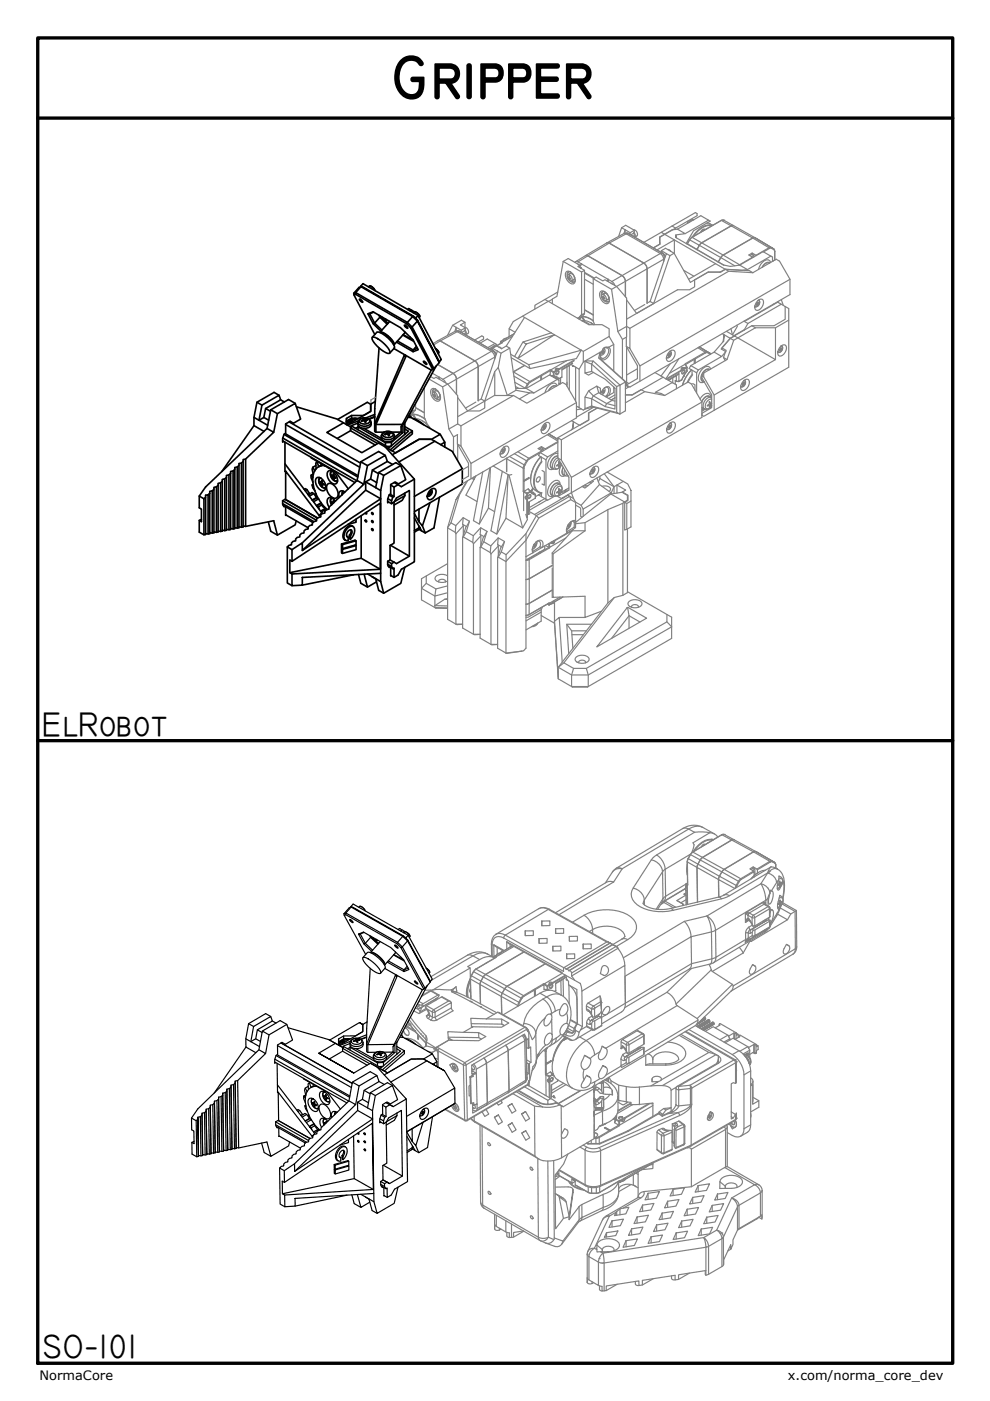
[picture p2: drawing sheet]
<svg xmlns="http://www.w3.org/2000/svg" width="210mm" height="297mm" viewBox="0 0 210 297" stroke-linecap="round" stroke-linejoin="round" font-family="sans-serif">
<defs><g id="words">
<text font-size="12.9" x="83" y="20.8">Gripper</text>
<g font-size="7.3">
<text x="9" y="156">ElRobot</text>
<text x="9.1" y="287.9">SO-101</text>
</g>
<g font-size="2.7">
<text x="8.4" y="292.6">NormaCore</text>
<text x="167.1" y="292.6">x.com/norma_core_dev</text>
</g>
</g></defs>
<!-- layer: Visible (ISO) -->
<g fill="none" stroke="#808080" stroke-width=".25">
<path d="M119.4 55.4l1.1-.6 2.5 1.4-.5 .3 1.4 .8M119.4 55.4l-1.3 7.4-1 .6v1M119.4 55.4l3.9 2.3M120 57.7a1.28 1.28 0 0 1 1.8 1.1 .9 .9 0 0 1-.5 1.4 2.03 2.03 0 0 1-1.3-2.5zM120.4 58.3a.8 .8 0 0 1 .8 .4 .8 .8 0 0 1-.1 .9 .91 .91 0 0 1-.7-1.3zM120.4 58.3l.5-.3a.86 .86 0 0 1 .7 1.3l-.4 .3M120.6 59v.1M120.6 57.6l-.2 .7M120.6 58.8l-.2 .1 .2 .1 .2-.1M120.6 58.8l-.2-.1v.2M120.7 58.1l.4-.2 .4 .3M120.8 58.9v.1"/>
<path d="M120.8 58.8h-.2M120.8 58.7l-.2 .1 .1-.2 .1 .3M120.8 59l-.2 .3M120.8 59l.2 .2-.2-.1M120.9 59l-.3 .3h.2v-.2M120.9 59l-.1 .1M121 57.7h-.6l-.2 .5 .1 .4M121.1 59.6l.7 .2M121.3 58v.1M121.8 58.6v.6l-.3 .2M121.8 58.9v.1M122 59.3l-.1 .4-.5 .2-.6-.4"/>
<path d="M122.4 55.9l.4 .2M122.5 55.5l-.2-.1-.4 .2M122.5 55.5l.9 .5-.4 .4M123 56.6l.2 .1-.1 .2M123 56.2v.6M123 56.7l.1 .1M123.1 56.8h.1M123.2 56.7l-.1 .1M123.3 57.7l.6-.4v9.2M123.3 57.7v9M123.4 56l5.5 3.2M123.4 56l-.4 .4"/>
<path d="M123.9 59.2l1.9 1.1M123.9 57.7l2.1 1.3M123.9 57.9l2 1.1M124.6 54.3l-.5-.1-2.1 1.3M124.6 54.3l7.3 4.1-2.2 1.3M124.6 54.3l-2.1 1.2M124.7 54.2l4.5-2.6 7.3 4.2-4.6 2.6M124.7 54.2l7.2 4.2M125.8 59.1l3.9 2.2M128.8 59.6l.2-.2v.3M128.9 59.2l.8 .5M128.9 59.2l.1 .2"/>
<path d="M128.9 59.2l-.3 .3M129.2 51.6l-.6-.1-4.5 2.7h.6M129.7 59.7l.7 .8M131.8 48.3l.9-.5 1.8 1-.2 .7-.6 .3M131.9 58.4a1.6 1.6 0 0 1 .7 1.3M131.9 58.4a1.57 1.57 0 0 1 .7 1.2M132.3 49.5l.3-.8-.8-.4-.6 1.8M132.4 49.5h.8M132.6 59.7l-1.9 1-2.4-1.4-.5 .3-1.4-.9-.6 .4v9l.3 .7M132.6 59.7v3.2M132.6 59.6v3.3M132.8 49.5l.6 .1-.2-.1"/>
<path d="M132.8 49.5l.3-.1 .4 .2M132.8 49.5h.1M133.2 49.5h-.9l-3.6 2h.5M133.5 49.6l6.8 4M133.6 49.3v.4M134.3 48.7a.89 .89 0 0 1 .7 1.3l-.4 .3M134.3 49.4l.2 .5-.2 .2M134.4 49.3a.83 .83 0 0 1 .2 1M134.5 48.8l-.9 .5-1-.6v.8M134.6 50.3h.1M136.5 55.8a1.56 1.56 0 0 1 .7 1.2M136.5 55.8a1.57 1.57 0 0 1 .7 1.2"/>
<path d="M139.3 53l3.7-2.1 10.8 6.2M139.9 51.4l-.1 .1M139.9 51.7v.1M140 53.7a1.55 1.55 0 0 1 .7 1.3l.1-.2M140 53.7l-7.2-4.1-3.6 1.9 7.3 4.3M140 53.7l-3.5 2.1M140.2 49.3l-3.7 2.1M140.2 53.2l1.1 .6M140.2 53.5v-.3l.9-.6 1.8 1.1 3.5 6.2 3.8-2.2M140.3 53.6l.4 .3 .3 .6M140.3 53.6l.1 .1M140.3 53.6h.1"/>
<path d="M140.3 53.6l.5 .3 .3 .5M140.4 53.7a1.15 1.15 0 0 1 .4 1.1M140.4 53.7h-.4M140.7 55.5v-.5l-3.5 2v7.3v-7.3l-4.6 2.6M140.8 54.8v.3M140.9 49.7l2.1 1.2v2.9M141.3 53.8l.7 .4-3.4 10.2-.8-.5zM141.6 52.9h.2l.4 .4M142.5 47.9l-2.3 1.4 .7 .4M142.5 47.9l.7 .5M142.5 47.9l4.9-2.8 .4 .2v.4l-4.6 2.7M142.9 53.7l-.9 .5"/>
<path d="M143.2 48.4l-3.4 1.9v1.5l-1.3 .8 1.4-.8M143.4 50.4l-.1-.6-.1 .5 10.2 5.9 1.5 .3 1.9-.3M143.6 48.6l1.7 .9-2 .3M143.6 48.6l5-2.9 1.6 1-4.9 2.8M143.6 48.6l-1.1 .1-2.6 1.5v1.6M144.9 57.3l2.2 1.3M145.7 51.7v.1M145.8 46.9v.4M146.1 47.2l.3-.4 .7-.2a1.18 1.18 0 0 0-1.4 .8M146.2 50.8l-.5 .9M146.2 50.9l2.1 1.1-.5 .9-2.1-1.2zM146.7 50.3l-.5 .5"/>
<path d="M146.7 50.3h.1M146.7 50.3l6.3-3.6 2 1.2-6.2 3.6zM147.7 52.9l5.8 3.3M148.3 52l-.5 .9M148.3 52l4.5 2.6-.5 .9M148.8 51.5l-.5 .5M148.8 51.5l4.5 2.6M149.3 48.6h.1M149.4 48.8l-.6 .3M149.5 48.7l-.2-.1a.82 .82 0 0 0-.8 .6M149.9 48.5l-3.2 1.8M149.9 47.3h.1"/>
<path d="M149.9 47.3l1.2 .5M150.2 46.7l.4 .2-3.6 2-1.5 2.7M151 47.9a4.1 4.1 0 0 0-4 2.2M151.1 47.8a3.8 3.8 0 0 0-3.8 1.7l-.6 .8M151.7 55.9l-5.7 3.3M152.3 55.5l.5-.9 3 1.8M152.9 46.7l-3 1.8M153.3 54.1l-.5 .5 .5-.5M153.3 54.1l3.5 2-.1 .1M153.4 46.7h-.5M153.4 46.7h.1M153.4 46.7l2.1 1.1"/>
<path d="M153.7 57.1l.8 .4 5.1 .3M153.8 57.1l-1 .6h-2.6M153.8 57.1l3.5 .2 1.2-.1M154.5 57.5l-20.9 12.1M155 47.9l4.6 2.6-6.3 3.6M155 47.9l-6.2 3.6M155.5 47.8l-.5 .1M155.5 47.8h.1M155.5 47.8l4.6 2.6M156.8 56.2l1.7 1M159.3 54.4l.5-.3v.4M159.5 53.7v.2l-.5 .3"/>
<path d="M159.5 53.9l.3 .2M159.6 54.5v.1M159.6 50.5l3.4 2M159.6 50.5l-6.3 3.6M159.6 57.8l5-2.8 .7 .4 2.2 3.8v3.3l-33.9 19.6-.8-.5 2.3-1.3v-2.8l-2.3-4M159.6 57.8l-.7-.4-5.2-.3-1.1 .6h-2.5l-2.8 1.6v1.5l-1.1 .6h-2.6l-10.7 6.3M160.1 50.4l-.5 .1M160.1 50.4l.5 .3M160.1 50.4l3.9 2.4-.5-.3M160.1 50.4l3.9 2.4M160.3 54.1v.1M160.6 50.7h.1"/>
<path d="M163 52.5l-2.7 1.6-.8-.4-.7 .4 .8 .4-2.7 1.7M163.1 52.7l-1.2 .7M163.1 55.8a1.16 1.16 0 0 0-1.5 .9M163.2 55.7a1.3 1.3 0 0 0-1.7 1M163.4 55.6l-.2-.3a1.08 1.08 0 0 0-1.5 .3l-.4 .4-.5 1.1M163.4 54.3l-4.9 2.9M163.4 54.3l-1.6-.9-5 2.8M163.4 54.3l.4 .2v.9M163.5 52.5h-.5M163.5 52.5l.1 .1-.5 .1-.1-.2M163.6 52.6l.5 .3M163.8 55.2l.1 .1"/>
<path d="M163.8 55.1l.2 .2M164 52.8h.1M164 52.8l.2 .5M164 52.8l.3 .5M164.3 53.3l-.1 1.9zM167.5 59.2l-31.8 18.4-2.1-3.7M91.3 79.8l.7 .4 .4-.2 2.5 1.4M91.6 79.1l2.3 1.3M91.9 73.1l1.4-.8 7.4 4.2-4.6 2.7M92.8 77.3l3.3 1.9-2.2 1.2M92.8 77.3l3.3 1.9M92.9 72.2l.5 .1"/>
<path d="M93.3 72.3l-.5-.1-1 .7M96 69l.7 .4-.3 .9M96.1 79.2a1.54 1.54 0 0 1 .7 1.2l-1.9 1.1M96.1 79.2a1.55 1.55 0 0 1 .7 1.2M96.6 70.2l.8 .1M96.7 70.2v-.8l1.1 .6 .9-.5-1.1-.6 1-.6-.8-.4-1.8 1.1-1.1 2.1M97 70.2l.6 .2M97 70.2h.3l.3 .2M97 70.2h-.1M97.4 70.3h-.9l-3.6 1.9M97.4 70.3l.2 .1M97.6 70.4l6.9 3.9"/>
<path d="M97.8 70v.4M98.5 69.4a.89 .89 0 0 1 .7 1.3l-.5 .3M98.5 70.1l.2 .5-.3 .2M98.6 68.3v1.1M98.6 69.9a.76 .76 0 0 1 .1 1.1M98.7 69.5l-.2 .7-.6 .3M100.6 72.1l1.6-.9 .3 .2v.5l-1.1 .6M100.7 76.5a1.54 1.54 0 0 1 .7 1.2M100.7 76.5a1.6 1.6 0 0 1 .7 1.2M101.8 72.8l1.5-.9 1.6 .9M104.2 74.5a1.57 1.57 0 0 1 .7 1.2l.1-.1M104.2 74.5l-7.2-4.2-3.6 2 7.3 4.2"/>
<path d="M104.2 74.5l-3.5 2M104.4 73.9l-.4 .2M104.4 74.3v-.5l1.1 .6M104.5 74.3l.3 .2 .4 .7M104.5 74.3l.1 .2M104.5 74.3h.1M104.5 74.3l.4 .3 .3 .5M104.6 74.5a1.16 1.16 0 0 1 .4 1.1M104.6 74.5h-.4M104.6 73.7l-.2 .1M104.6 73.4h.1M104.7 73.4l.3 .1"/>
<path d="M104.9 76.1v-.4l-3.5 2v7.3v-7.3l-4.6 2.7M104.9 78.8l-2.1 6.2M104.9 72.8l-1.5 .9M104.9 72.8l.4 .2-1.5 .9M105 75.6v.2M105.3 73.3l1 .6 1-.5 .8 .4M105.5 74.4l-3.5 10.2 .8 .4M105.5 74.4l.7 .5M105.6 77.9l.6-3 1.9-1.1 1.3 8.9-1.9 1.1M105.7 73.6l.7 .3M106.1 72.5v.3zM106.1 72.5l.3 .2"/>
<path d="M106.2 72.4l-.1 .1M106.2 72.4l.3 .2M106.5 72.7l-2.5 1.3M106.5 72.7l-1.2 .6M106.5 72.6v.1M106.5 72.2l-.4 .3M106.5 72.2l-.3 .2M106.6 72.2h.1M107.3 71.7l1.7-.9-1.7 .9M107.3 71.8h-.4l-.4 .4M107.3 71.8h.1M107.3 71.8h-.2l-.5 .4"/>
<path d="M107.3 71.8l-.1 .2-.6 .2M107.9 69.7l.9-1.5 7.5-4.3 8.5 4.9h2.9l1.5 .9v1.6M108.3 75.1l.8 .5M108.4 75.8l2.7 1.6M108.7 71.3l-2.2 1.3M108.8 78.9l3.5 2M109 79.7l2.8 1.7-.5 .9 .1 .1 .6-.9M109.2 70.4l-1.3-.7v1.7M110.8 67.1l.4 .2M110.9 72.5l-1.8 3.1 3 1.7 11.1-3.1M111.2 77.5l1.2 .6M111.2 67.3l12 6.9"/>
<path d="M111.2 67.3l-3.9 6.1M111.2 77.5l-2.4 1.3M111.6 72.9l6-1.9-7.8 5zM114.6 79.8l-2.2 1.2M114.8 79.6v.9M115.5 63.5l-2.1 1.2v.8M116.6 78.5l-4.3 2.4M116.7 78.6l-1.9 1.1M116.7 78.6l.6 .4M116.7 78.6v1M116.8 78.4l-.2 .1 .1 .1M116.8 79.7l.6 .1"/>
<path d="M116.9 70.6l-6 1.9 .7 .4M117 79.7l.8 .4M117.1 63.4l-.8 .5M117.3 80h.1M117.3 79h.2v.7l.7 .3 .4 .3h-.2M117.3 79v.7h.2l-.8-.1M117.4 79.8h.1M117.4 79.8l1 .5M117.4 78.8l.4-.2 .1 .1-.4 .3zM117.5 79.9l-.1 .1M117.8 78.6h.1M117.9 78.1l.6 .1-.7 .4z"/>
<path d="M118.1 78.7l.4-.1a.57 .57 0 0 1-.6 .8v-.5zM118.2 78.6h.1a.45 .45 0 0 1 0 .5 .45 .45 0 0 1-.4 .2v-.1M118.3 61.9l-2.8 1.6 .7 .4M118.5 78.2v.2M118.5 78.4l-.6 .3M119.1 79.9l-.6 .4M120.2 76.5l-3.4 1.9 .6 .4-.1 .2M120.2 77.8v4.1M120.7 77.5l-1.6 .9M121.1 77.3l.9 .5M121.4 77l-.7 .5v5.2M121.4 77l-2.3 1.3v1.6l-.7 .4"/>
<path d="M121.4 77.7h.3M121.4 77v.1M121.4 77.5v.2M121.5 77.5l-.1 .2M121.5 77.5h.1M121.7 76.5l-3.2 1.9M121.8 76.3l-3.3 1.9M122.6 67.5l.4-.1-.3 .2M122.7 67.5h-.2M122.9 67.7h.1M123 67.4h.1M123.2 74.2l-1 1.8-9.8 2.1-.3-.8"/>
<path d="M123.2 74.2l.5 .3M123.2 67.3l-.3 .4M123.3 66.7l-.6 .8M123.3 66.7l.2-.1-.7 .6M123.3 68l1.8 .8M123.4 67.2l-.1 .1M123.4 67.2l.5 .8M123.4 68a3.2 3.2 0 0 1 2.5 .8l-.6-.4M123.4 67.1l-.2 .2M123.5 67.1a4.4 4.4 0 0 1 2.3 .9 4.4 4.4 0 0 0-2.4-.9M123.5 66.6l.4-.1-.7 .8-.5 .2M123.5 67.1h.1"/>
<path d="M123.7 76.7l-.9 1.6M123.8 68l-.4-.8 .1-.1 .4 .9M123.9 68h.1M123.9 65.7l1.9 1M123.9 65.7l1.9 1.1M124 76.6v2.5l1.4-.3v-1.6M124.1 76.5l1.7 .1-.4 .6-1.4-.6zM125.4 78.8l2.9 1.6 2.1 1.9v4.4l-2.1-.5-2.9-1.7M125.8 76.6l5.7 5-.8 .4-5.3-4.8M125.8 79l-1 .5-.8-.4M126.9 75.9l5.7 5.1-5.3-4.9M127.2 74.7l.1 1.4-.4-.2z"/>
<path d="M127.2 61.9a.83 .83 0 0 1 1.3 .2 1.54 1.54 0 0 1 .3 2.3 1.87 1.87 0 0 1-1.6-2.5zM127.6 62.5a.8 .8 0 0 1 .8 .4 .8 .8 0 0 1 0 .9 .92 .92 0 0 1-.8-1.3zM127.7 74.5l-4 2.2M127.7 62.5l.4-.3a.86 .86 0 0 1 .8 1.3l-.5 .3M127.7 74.7l.1 .1M127.7 74.3v.2M127.8 74.7l.1 .1v.2l-.1-.2M127.8 74.8v.1M127.8 74.7l-.2 .2 .2-.1-.2-.1M127.8 63.2l.1 .1M127.8 74.4l.1 .1M127.8 61.8l-.2 .7"/>
<path d="M127.8 74.5l.2 .1M127.8 74.9v.1h.1M127.8 74.5l.3 .1-.1 .1M127.8 74.6v.1M127.8 74.6l.2 .1M127.8 63l-.1 .1 .1 .1 .2-.1M127.9 63l-.2-.1v.2M127.9 74h.2a.81 .81 0 0 1 0 .9 .81 .81 0 0 1-.8 .3v.2M127.9 74.5l.2-.1v.2M127.9 74.5v-.2l-.1 .3M128 62.3l.3-.2 .5 .3M128 63.1l.1 .1"/>
<path d="M128 63h-.1M128 74.7l-.1 .1M128 62.9l-.1 .1v-.2l.1 .3M128 63h-.2M128.1 63.2l-.2 .1v.1M128.1 63.2l.1 .2-.1-.1M128.1 63.2l-.2 .2 .1 .1 .1-.2M128.1 63.2l-.1 .1M128.2 73.7v.3l-.2-.1M128.2 63.2l-.1 .1M128.3 61.9h-.6l-.2 .2v.7M128.4 63.8l.6 .1"/>
<path d="M128.5 62.2h.1M128.6 73.7a.72 .72 0 0 0-.9 .6M128.6 73.7l.3 .1a1.49 1.49 0 0 1-1.3 2.2l-.3-.5M128.6 62.2v.1M128.9 73.6a.86 .86 0 0 0-1.2 .7M128.9 73.6l-.3 .1M128.9 73.6h.2M129 62.8l.1 .6-.4 .2M129 63.1h.1M129.1 73.6a1.7 1.7 0 0 1-.9 2.6l-.3 .1a1.16 1.16 0 0 1-.2-1.8M129.2 71.3l.9 1.7-1 .6M129.2 71.3l-5.5 3.2v2.2"/>
<path d="M129.2 63.5l-.3 .5h-.5l-.4-.3M129.5 60l.3 .2M129.7 61.3l1.3 9 1 1.7v8.3M129.7 61.3l1-.6 2.2 2.5v8.2l-.9 .6M130.1 73v5.7M131 70.3l1.9-1.1 .7 .4v4.3l-.8-.4M132.8 71.5v2M132.9 73.6v8M132.9 63.6l2.1 2.8M135.1 78.2l-2.2 1.3M135.7 77.6v3.2M136.7 64.6l-2.2 1.2"/>
<path d="M137.8 63.9l-.3 .2M140.1 79.7l.5 .3M141.3 75.8h.1M141.7 75.3l.1 .1M141.7 75.3l.2 .1-.1 .2v-.2M141.8 74.7a.81 .81 0 0 1 1.2-.3 1.58 1.58 0 0 1-1.5 2.2 1.34 1.34 0 0 1 .3-1.9zM141.8 75.4h.1M141.9 75.2l.1 .1M141.9 75.1l-.3 .3 .1-.1M141.9 75.1l.1 .1M142 75.1v-.2l-.2 .3-.2 .1v.2l.3-.1M142 75.1l.2-.1-.2 .3"/>
<path d="M142 74.5l.2 .1a.89 .89 0 0 1-.7 1.3l-.2-.2M142 75.1h.1M142 75.1v-.2l-.1 .2M142 75.1l.1 .1M142 75.3l-.2 .3 .1-.2M142 74.5h.2M142.1 75.2l.1-.1-.3 .3M142.1 77.1l-2 2.6-1.2-.7M143.4 79.7v1.1l-.2-.1v.8M143.4 79.7l.5-.5v1.7h-.5M143.9 76.1l-2.7 4.2M143.9 79.2l-2.2 1.3 .1 .1 1.6-.9"/>
<path d="M144.5 78.4l.1 .2M144.5 78.5l-3.3 1.8M144.5 78h.6l-.6 .4zM144.6 78.6l-3.2 1.8M144.8 78.5h.4a.57 .57 0 0 1-.6 .8l-.1-.2zM144.8 78.5h.2a.45 .45 0 0 1-.4 .7l-.1-.2M145 79.6v.2M145.1 79.6l-.1 .3v-.2M145.1 78l.1 .2M145.2 78.2l-.6 .4M145.3 77.1v.1M145.6 77.8v.2l-.4 .2"/>
<path d="M145.6 77.8l-.3-.6-3.4 2M145.6 77.8l-.4 .3M145.6 77.8v.1M145.6 78.7l-1.1 1.8M145.6 78.7h.1M145.6 78.7l-1 1.8M145.6 77.9h.1M145.7 77.9v.7M145.7 78.6l-.1 .1M146.7 78.5v.8M146.8 79.3l-1.1 1.8M146.9 79.4l-1 1.6"/>
<path d="M147.2 76.2l-1.8 1.1M147.3 76.1v.9M147.4 77v-1l-.2 .1v1M147.7 79v4.3M148 73.7l1.5 1M148.1 78.4l-1.6-.9-.4 .6 1.6 .9M148.1 78.4l-.4 .6M148.8 79.7l.4 .2 2.2 3.9v3.2l-2.2 1.3-.4-.2v-.5l2.1-1.2v-2.7l-2.1-3.5zM149.2 79.1l-.4 .6M149.5 74.7l-4.2 2.4 .3 .8M149.5 74.7l.1 .1M149.6 74.8l-2.2 1.3"/>
<path d="M150 74.6l-.5 .1M150 74.6l.5 .3-2.2-1.3 2.2 1.3M150 74.6v.2h-.4M150 74.8l.5 .3M150.4 78.4a1.59 1.59 0 0 0-1.6 2.2l.5 .4M150.5 78.3a1.42 1.42 0 0 0-1.8 1.2 .9 .9 0 0 0 .6 1.4l-.2-.3M150.5 74.9h.1M150.5 74.9v.2M150.5 74.9l.2 .2M150.5 75.1h.1M150.7 78.2a.77 .77 0 0 0-1.3-.4 2.56 2.56 0 0 0-1.1 3.1l.2 .2 .8-.1M151.4 74.7l-4.9 2.8"/>
<path d="M153.1 70.8l1.8 .9M153.2 73.8l-.3 .2M153.3 72.5l.2-1.5-.1 1.3-2 2.4 1.6 .9-4.9 2.8M153.4 75.8l.7 .4M154.8 71.7l-1.8 2.1 .9 .5-.5 1.5 .4 .7M154.8 71.7l.8 .5-1.5 4-4.9 2.9v.8M155 69.7l.3 1.3 .4 .2M155.6 72.2l.8-.6 8 4.6-13 7.6M155.7 71.2l-.9 .5M155.7 71.2l-.8 .5-2 2.3 1 .6-.9 1M155.9 71v.1M156.2 69l.1 .2-1 1.8-1.3-.8"/>
<path d="M157.7 68.1l.9 .5M157.8 69.9l-1.9 1.1-.2 .2M157.8 69.9v.1M158.6 68.6l-.8 1.3M159.4 69.1l-3.7 2.1 .7 .4 3.8-2.1M159.4 69.1l.8 .4M160 64.9l.2 .1M160.2 69.5h4.2M160.5 64.5l.1 .1M160.5 64.5l-.1 .2 .2-.1M160.5 64.4l-.2 .3 .2-.2 .1 .1M160.5 63.9a.81 .81 0 0 1 1.3-.3 1.58 1.58 0 0 1-1.5 2.1 1.33 1.33 0 0 1 .2-1.8z"/>
<path d="M160.5 64.4l.2 .1-.1 .3v-.2M160.6 64.2l.1 .1M160.7 64.3h.1M160.7 64.3l-.1-.2-.1 .4M160.7 64.3v-.2l-.2 .3M160.7 63.7h.2a.89 .89 0 0 1-.7 1.3l-.1-.1M160.7 64.3l-.1-.1 .1 .1M160.8 64.3l.1-.1-.1 .2-.2-.1M160.8 64.3l.1-.1-.2 .3M160.8 63.6l.1 .1M160.8 64.4l-.2 .4v-.2M164 64.5v.1"/>
<path d="M164.4 76.2v-6.7l2.8-1.6v10l-15.8 9.1M164.8 64l.8 .5-7 4.1M164.9 64.1l-7.1 4.1M164.9 74.6l.1 .1M165 63.9l.1 .3M165.3 74.2h.1M165.3 74.1l.2 .2-.1 .2v-.3M165.4 74.3h.1M165.5 74l-.3 .3h.2v.2l.3-.4M165.5 74l.2 .1M165.5 74l-.3 .2h.1M165.5 74l.1-.3 .1 .3"/>
<path d="M165.5 73.9h.1M165.6 73.4l.6-.3 .3 .1a1.6 1.6 0 0 1-1.2 2.3 1.35 1.35 0 0 1 .3-2.1zM165.6 73.9l.1 .1M165.6 73.9v-.1l-.1 .2M165.6 73.4h.2a.89 .89 0 0 1-.7 1.3l-.2-.1M165.6 74l-.1-.1 .1 .1M165.6 64.5l1.6 .9v2.5M165.7 74l.1-.1-.1 .2M165.7 63.5l.4 1.3M165.7 73.3l.1 .1M165.7 74h.1l-.3 .3M166.5 65v2.7l-2.4 1.4h-4.7"/>
<path d="M79.6 84.2l-1 .6v.9M87 87.8l.1 .1M87 87.8l-.2 .1M87 87.8h.1M87 87.9l-.2 .1M87.1 88.4l.5-.4 .4 .7M87.1 87.9h-.1a3.7 3.7 0 0 1 3.1 .9M87.1 87.9h.2zM87.1 87.9a3.6 3.6 0 0 1 3 1M87.4 87.7l-.5 .1M87.4 87.9l-.5 .3M87.5 86.7v.4"/>
<path d="M87.6 88.7a4.1 4.1 0 0 1 3.5 1.9M87.6 87.5l-.2 .2 .7-.8-.4 .1-.8 .7M87.7 87l-.7 .6M87.7 87.9h.1M88 88.7l-.4-.7 .1-.1 .3 .8M88.1 88.7h-.1M88.1 85.5v1.4M88.1 86.4l1.9 1.1M88.1 86.5l1.9 1M89.5 89.2l1.4 1.1M90 82.2v6.3a5.6 5.6 0 0 0 1.3 2.4M91 80.4l2.8 1.6 1.1-.6 2.1 2.5v6"/>
<path d="M91.4 82.6a.83 .83 0 0 1 1.3 .2 1.53 1.53 0 0 1 .3 2.2 1.87 1.87 0 0 1-1.6-2.4zM91.8 83.2a.8 .8 0 0 1 .8 .3 .8 .8 0 0 1 0 .9 .92 .92 0 0 1-.8-1.2zM91.9 83.1l.4-.2a.86 .86 0 0 1 .8 1.3l-.5 .2M92 83.8l.1 .2M92 82.5l-.2 .6M92 83.7h-.1l.1 .1 .2-.1M92.1 83.7l-.2-.1v.1M92.2 83l.3-.2 .5 .3M92.2 83.7v.1M92.2 83.7h-.2M92.2 84l.2-.1-.2 .1M92.2 83.6l-.2 .1"/>
<path d="M92.2 83.6l-.1 .1v-.2l.1 .2M92.2 84h.1M92.2 83.8l-.1 .2v.1M92.2 83.8l.2 .3-.2-.1M92.3 83.9l-.2 .2 .1 .1v-.2M92.4 82.5h-.5l-.3 .6 .1 .4M92.6 84.4l.6 .2M92.7 82.9h.1M93 80.3l.2-.2v.3M93.2 80.1l-.1-.2-.3 .3M93.2 83.5v.6l-.3 .2M93.3 83.7l-.1 .1"/>
<path d="M93.3 83.7h-.1M93.4 84.2l-.3 .5h-.3l-.6-.3M93.8 82l1.4 9 1.8-1.1M93.9 80.4l.6 .8M95.2 91l.9 1.6v3.5M96.8 80.4v3.2M97 92.2v1.9l.7 .5M97 94.1l2.3 4.1v2.8l-1.3 .7M97 92.1l-.9 .5M97 89.9l.7 .4v4.3M97 94.2v3.5M97 84.3l2.1 2.8"/>
<path d="M99.2 87.1l-2.2 1.3M99.3 98.9l-1.3 .7M99.9 98.3v3.2M100.9 85.3l-2.2 1.2M102 84.6l-.3 .2M102.8 85l2-1.1h4.1l2.8 1.6 7.6-4.4 .7 .4 2.2 3.9v3.2l-24.2 14M102.8 85v1.5l-1.1 .6h-2.5M102.8 85l-3.6 2.1M103.9 99.2l-2.3 11.9M104 99.1l-.4 8.6M104.6 98.8l1.9 1.1M104.9 83.9v-5.1l.7-.9 2 6"/>
<path d="M106.1 96.1l.1 .1M106.6 95.1a.81 .81 0 0 1 1.2-.4 1.57 1.57 0 0 1-1.5 2.2 1.33 1.33 0 0 1 .3-1.8zM106.6 95.7l-.1-.1 .2 .2-.2 .2 .1-.2M106.6 95.7h.1M106.6 95.5l.2 .1M106.7 95.5l-.3 .2 .1-.1M106.7 95.4l.1 .1M106.7 95.4v-.2l-.1 .4-.2 .1v.1h.2M106.7 95.4h.2l-.1 .2M106.7 94.9h.3a.89 .89 0 0 1-.8 1.3l-.1-.2M106.8 95.4v-.2l-.1 .3M106.8 95.4v.1"/>
<path d="M106.8 95.6l-.2 .4v-.2M106.8 94.8l.1 .1M106.8 95.5h.1l-.2 .3M107.3 97.2l.1 2.8M107.4 97.2v.1M107.4 97.3v2.7M107.4 97.1v.2l3.5 2M108 96.8l3.1 1.8M108.9 83.9l-11.2 6.4M109.1 96.2l2.5 1.5-.5 .9M109.2 81.1l2.1 1.3M109.3 81.9l.7 .5"/>
<path d="M109.3 82.3l2.3 .1 1.6 .9h-.9l-2.9-.6M109.8 95.8l2.3 1.4M110.9 99.3h.2M110.9 99.3v4.8M111.1 99.3v2.5M111.1 98.6l-.2 .7M111.1 98.6h.2l-.2 .7M111.8 97.8l-.5 .8M111.9 97.4l.2-.2 .1 .1-.4 .5-.2-.1zM112.1 81.1l.3-.1-.4 .5-.2-.1zM112.3 83.3l-2.2 1.3M114.5 96l-2.3 1.3"/>
<path d="M114.5 96l-.3 .6 .6 .3M114.7 95.4l.5-.3v.5M114.8 91.1l.1 .1M114.8 97.7v-.8l1 .6v8.4l-1-.6M114.8 94.7v.2l-.5 .3M114.8 94.9l.4 .2M114.8 80.5v-.9l-.2 .1v.9M114.8 97.7a5.9 5.9 0 0 0-1.3 6l.8 .7 .5 .1M114.9 95.6l.1 .1M114.9 99.8l.5 .2v2.9l-.5-.3M114.9 97.9a5.8 5.8 0 0 0-1.3 5.8l.8 .7 .5 .1M115.2 90.6l.2 .1-.2 .2 .1-.1"/>
<path d="M115.2 90.7l.1 .1M115.3 90a.81 .81 0 0 1 1.2-.3 1.58 1.58 0 0 1-1.5 2.2 1.33 1.33 0 0 1 .3-1.9zM115.3 90.5l-.2 .3 .2-.1v.2l.2-.3M115.3 90.5l.2 .1M115.4 90.4l-.3 .3h.2M115.4 90.4h.1M115.4 90.4l.1 .1M115.4 90.4v-.2l-.1 .3M115.4 89.8l.3 .1a.89 .89 0 0 1-.8 1.3l-.1-.2M115.5 90.4v-.2l-.1 .2M115.5 90.4v.1M115.5 90.4l.1-.1-.1 .3"/>
<path d="M115.5 89.8l.1 .1M115.5 90.5l.1-.1-.2 .3M115.6 95.2l.1 .1M116 92.2l2.3 1.3M116.1 96.9l-.3 .6M116.3 92l2 1.2M117.8 80.1l.6 .2M117.8 80.1h.1M117.9 81.9a1.16 1.16 0 0 0-1.5 .9M118 81.9a1.03 1.03 0 0 0-1.4 .5l-.3 .4M118.1 81.8a.79 .79 0 0 0-1.3-.4 3 3 0 0 0-1.3 1.9M118.2 80.4l-5 2.9"/>
<path d="M118.2 80.4l-1.7-.9-4.9 2.9M118.2 80.4l.3 .3v.9M118.2 98.6l.1 .1M118.3 98.6l.1 .1M118.3 96.1a2.34 2.34 0 0 0-2 3.3l.7 .2 .4-.2M118.3 96.6a1.95 1.95 0 0 0-1.5 2.5l.5 .3M118.3 93.8l-3.8 2.2 1.6 .9 2.2-1.3M118.3 93.6l-2.7 1.6-.8-.5-.7 .4 .8 .5-2.8 1.6M118.3 96.7a1.67 1.67 0 0 0-1.3 2.5l.4 .2M118.3 97a1.92 1.92 0 0 0-1.1 2.2l.2 .2M118.3 97.1l2.3 4.1v2.7l-2.3 1.4 .7 .4 2.1-1.2 .5 1.2M118.3 98.5l-.3 .2v.1l.3-.1"/>
<path d="M118.3 98.5l.3 .2M118.4 80.3h.1M118.4 98.1l.2 .1M118.5 97.4a1.46 1.46 0 0 0-.8 1.9 .98 .98 0 0 0 1.4-.8 1.34 1.34 0 0 1-1.7 .9M118.5 98.2l.2 .1M118.5 98.3l-.2 .2M118.5 98.3l.3 .1M118.5 98.8l.1 .2M118.5 81.4l.1 .1M118.5 81.3l.2 .1M118.6 98.2v-.3h-.2l.1 .4M118.6 98.7l-.2 .4 .1-.3-.2-.1"/>
<path d="M118.8 98.4l-.2 .3M118.8 98.2h.1M118.9 80.1v1.3M118.9 98.2h-.3M119 98.3l-.2 .1M119 93.2l-.7-.4v4.3l.7 .4M119 93.2v4.3M119.1 98.5a1.62 1.62 0 0 0 0 2.5l.8-.2M119.4 99.1a1.28 1.28 0 0 0 .1 1.7h.3M119.4 99.1a1.06 1.06 0 0 0 .5 1.8M119.7 99.6a.79 .79 0 0 0-.1 .9 .79 .79 0 0 0 .9 .4M121.2 89.2l1.7 1 1.9-1.1v-1.5l1.8-1.1-1.8 1v1.5l-6.5 3.8"/>
<path d="M121.4 90.9l.2-1.5-.1 1.4-.3 .3M122 85h.1M122 85v-7.2l.8 .5v8.1l-.6-.3M122.2 85.4l-22.3 12.9-2.2-3.7M122.8 86.4l.9 .6 .4-.3M123.2 86.7l-1 .2M124 84.2v2.5l1.4-.6M124.8 82.9l-.8 1.3 1.4 .3M125.4 86.1l.4 .2-1.8 .4M125.4 84.5l.4-.6 2.8 1.7-.3 .6M125.4 84.5v1.6M125.5 99.9l.1 .1"/>
<path d="M125.5 99.9l.2 .1-.1 .2v-.2M125.6 100h.1M125.6 99.9l-.2 .2 .2-.1M125.6 99.3a.81 .81 0 0 1 1.2-.3 1.58 1.58 0 0 1-1.5 2.2 1.33 1.33 0 0 1 .3-1.9zM125.7 99.8l-.1 .1M125.7 99.8l.1 .1M125.7 99.7l-.3 .3h.2l-.1-.1M125.7 99.7h.1M125.7 99.6l.1 .1M125.8 99.7l.2-.1-.2 .3M125.8 99.7l-.1-.2v.3M125.8 99.1l.2 .1a.89 .89 0 0 1-.8 1.3l-.1-.2"/>
<path d="M125.8 86.3l5.7 1.5-.8-.3M125.8 99.7v-.2l-.1 .2M125.8 99.7h.1M125.8 99.9l-.2 .3v-.2M125.8 99.1l.2 .1M125.8 99.7h.2l-.3 .3M125.9 86.3l-3.7 2.1M126.5 81.9l-1.7 1 1 1 1.1-.6M126.9 83.3l-.4-1.4 .8 .4v1.2M126.9 83.3l2.9 1.6M127.4 83.5a1.47 1.47 0 0 1 1.8-1.4 1.56 1.56 0 0 1-.1 1.7M127.7 83.1l.1 .1"/>
<path d="M127.8 83.1l.1 .1v.1l-.1-.1M127.8 83.2h.1M127.8 83.1l-.2 .2 .2-.1-.2-.1M127.8 82.8l.1 .1M127.8 82.9h.2M127.8 83.2v.2l.1-.1M127.8 82.9h.3l-.1 .2M127.8 82.9v.2M127.8 82.9l.2 .2M127.9 82.9l.2-.1v.1M127.9 82.9v-.2l-.1 .2M128 83.1l-.1 .1"/>
<path d="M128.2 82.2l-.1 .1a.85 .85 0 0 1-.5 1.4M128.3 82.2h.5a1.22 1.22 0 0 1-.2 1.7M128.3 84.1l.3-.2h.3l-.4 .3M129.1 83.8l-.2 .1M129.4 87.2l-10.4 6M129.8 84.9l.6 .2M129.8 84.9l-1.2 .7 1.8 .4M130.1 82v1.2l-1 .6M130.1 82.2l.3 .2M130.4 84.3l-.8 .5M130.4 83.7l-1.3 .8M130.7 82v5.5l-5.3-1.4"/>
<path d="M131.5 81.6l1.1-.6v6.1l-1.1 .7zM132.6 85.4l4.1-2.4 4.2 .9 5-2.9 .7 .4 2.2 3.9v3.2l-27.7 16v-3.3M132.7 81.7l.6 .4-.7 .4M132.9 81.7l-.3 .1M132.9 81l.4 .3M136.7 83l-.8-.4-1.9 1.1h-1.4M139 83.2l1.2 .2 .7 .5M141.4 91l.1 .1M141.7 80.5v.1M141.8 80.6v.1M141.8 90.5l.2 .1-.2 .2 .1-.2M141.9 89.9a.81 .81 0 0 1 1.2-.3 1.57 1.57 0 0 1-1.5 2.2 1.33 1.33 0 0 1 .3-1.9z"/>
<path d="M141.9 90.6h.1M141.9 90.4l.2 .1M141.9 90.3l-.2 .3h.1v-.1l.1 .1M141.9 90.3l.2 .1M142 90.3v-.2l-.1 .3-.2 .2v.1h.2M142 90.3l.2-.1-.1 .3M142 89.7l.3 .1a.89 .89 0 0 1-.8 1.3l-.1-.2M142 90.3h.1M142.1 90.3v-.2l-.2 .2M142.1 90.3v.1M142.1 90.5l-.2 .3v-.1M142.1 89.7l.1 .1"/>
<path d="M142.1 90.4l.1-.1-.2 .3M142.5 81.1l-1.9-1.1-6.5 3.7h-1.5M142.5 81.1l.9 .5v.8M142.5 81.1l-3.6 2.1M142.6 80.1v1.1M143.2 80.7l.2 .2M144.5 80.6l-.6 .3h-.5M144.6 80.5h-.1M144.6 80.5l-.7 .4M144.7 81.7a7.9 7.9 0 0 1 1.9-3.3 7.5 7.5 0 0 0-1.9 3.3M146.9 81.3l.5 .3v1.1M148.8 86.5l.5 .1"/>
<path d="M148.8 86.4l.6 .3M149.3 86.7l-.5 .2M149.5 86.8l-.7 .4M150.1 85.9l.2 .1M150.2 85.8l.2 .2M150.3 85.8l-.3 .1v.2l.3-.1M150.3 85.8l.3 .2M150.4 85.4l.2 .1M150.4 85.5l.2 .1M150.4 85.5l.3 .2M150.4 85.5l-.1 .3M150.4 86.1l.1 .1"/>
<path d="M150.6 85.5l-.1-.4-.1 .1v.3M150.6 86l-.2 .3v-.2l-.1-.1M150.6 84.2a.77 .77 0 0 0-.7-.3 .77 .77 0 0 0-.6 .5l-.5 .8M150.7 84.3a.88 .88 0 0 0-.6-.9 .88 .88 0 0 0-1 .4l-.7 .8M150.7 85.7l-.1 .3M150.8 84.3a1.21 1.21 0 0 0-2 1l-27.7 15.9-2.1-3.7M150.8 84.3a1.57 1.57 0 0 0-1.4 2.4M150.8 84.3l.1 .1M150.8 85.5h.1M150.9 84.7a1.32 1.32 0 0 0-1.1 1.9 1 1 0 0 0 1.1-.6M150.9 85.4l-.2 .1h-.1M150.9 86a1.26 1.26 0 0 1-1.5 .7"/>
<path d="M150.9 85.6l-.2 .1M157 81.9l.2 .1M157.5 81.4l.2 .2-.2 .2 .1-.2M157.6 81.6h.1M157.6 81.3l-.3 .3h.2M157.6 81.3l.2 .1M157.6 81.3l-.3 .2h.1l.2 .1M157.6 81.3h.2M157.6 81.2l.1 .1M157.7 80.7l.7-.3 .2 .1a1.6 1.6 0 0 1-1.2 2.3 1.35 1.35 0 0 1 .3-2.1zM157.7 81.2h.2l-.1 .2M157.7 81.2v-.2l-.1 .3"/>
<path d="M157.7 80.7h.2a.89 .89 0 0 1-.7 1.3l-.2-.1M157.8 81.3v-.3l-.2 .3M157.8 81.3h.1M157.8 81.4l-.2 .4-.1-.2M157.8 80.6l.1 .1M157.8 81.3h.1l-.2 .3M94.9 119.5l-4.5 2.6v1.6l2 1.2M94.9 111.9l1.6 1 .2 .3M94.9 111.9v19.4l1.8 1h1.4l-1.2 .1-.2-.1v-19.1M95.6 110.9l-.7 1M96.6 111.4l-.1 1.5M96.7 106l-1.8 5.8"/>
<path d="M98.1 114v19.2l2.3 1.3h1.4l-1.2 .1-.2-.1v-19.2M98.1 111.2l.8 .4M98.2 109.8l-.1 1.4 .1 .3-1.5 1.7M98.2 113.8l2 1.2 .2 .3M98.2 113.8l-.1 .2M98.2 111.5v2M98.9 112.7l-.7 1.1M98.9 102l-2.2 4 .7-1M99.1 101.9l-1.7 3.1-1.8 5.9M99.5 110.5l-1.3-.7-1.6 1.6-1-.5M99.5 110.5l-.7 1.3-.7 2.2M99.5 110.5l-.6 2.2"/>
<path d="M100.4 113.6l-.2 1.4M100.5 101.1v.6l-.5-.3M100.8 101v.1M100.9 100.9l-2.1 4.1 2.4 1.3M101.8 116.1v19.2l2.3 1.3h1.4l-1.2 .1-.2-.1v-19.1M101.8 113.3l.8 .5M101.9 111.9l-.1 1.4 .1 .3-1.5 1.7M101.9 116l2 1.1 .2 .4M101.9 116l-.1 .1M101.9 113.6v2M102.3 100.1l-1.9 10.3 1.2 .7 2-3.4M102.6 114.9l-.7 1.1"/>
<path d="M103.3 112.7l-1.4-.8-1.5 1.7-1.5-.9M103.3 112.7l-.8 1.2-.7 2.2M103.3 112.7l-.7 2.2M103.6 107.7l1.3 .8M104.1 115.7l-.2 1.4M105.5 118.3v19.1l1.8 1.1M105.5 115.5l.8 .4M105.6 114l-.1 1.5 .2 .3-1.6 1.7M105.7 118.1l-.2 .2M105.7 118.1l1.6 1M105.7 115.8v2M106.3 117l-.6 1.1"/>
<path d="M107 114.8l-1.4-.8-1.5 1.7-1.5-.8M107 114.8l-.8 1.3-.7 2.2M107 114.8l-.7 2.2M107.3 109.9l-2 3.3-1.2-.7 2.4-12.6 1.2 .7-2.4 12.6M107.3 109.9l.4-9.3 .2 .1 2.9 11.2M107.3 119.1v19.4M107.3 109.9l3.5 2M107.3 117.6v1.5M108.5 100.6l-.6 .1M110.9 104.1l.1 .2M110.9 104.1l.2 .1M111.1 104.2l.7 .3"/>
<path d="M111.1 102v2.2M111.4 105.3l.2-.2v.8l-.2-.2zM111.5 109l.3 1.1-1 1.8M111.5 113.1v1.4l-4.2 4.5M111.6 105.1h.2M111.7 104.7h.1v.4M111.7 104.7l-.7-.4v4M111.7 104.7v.4M111.7 105.9v3.8M111.8 104.5l-.1 .2M111.8 104.5l.6-.3 .1 .1-.7 .4zM111.8 105.1v.8"/>
<path d="M111.8 105.9h-.2M111.8 105.9v3.9M112 103.7l.5 .5zM112 103.7l-.9 .5M112 105.1l.5-.3a.54 .54 0 0 1 0 .6 .54 .54 0 0 1-.5 .3l-.1-.1zM112.1 118.5l.1 .2M112.1 118.5l-.4 .1M112.1 101.2v.2l-1.1 .6M112.1 101.4l.1-.2-1.2 .7v.2M112.2 101.4l-1.2 .7M112.2 118.7l-.7 .1M112.2 118.7v4"/>
<path d="M112.2 104.9h.2a.45 .45 0 0 1-.4 .7l-.1-.2M112.2 103.9l.8 .5M112.4 108.9l-.3 .2M112.4 108.5l.9 .6M112.5 104.2h.1M112.5 104.2l1 .8a1.32 1.32 0 0 1-1-.8zM112.5 101.8v-.1a7.3 7.3 0 0 1 2.2-4.8 6.5 6.5 0 0 0-2 6.2l.4 .5 1 .7M113 103.5l-.4 .6 .1 .1 .4-.6M113 117.2l-1.5 .8M113 117.2h.1M113 104.4l.5 .4M113 104.4h.1"/>
<path d="M113 103.6l-.3 .6M113 104.4l.5 .5v.7v-.7M113.1 115.7l.1 .1h-.2M113.1 115.6l.1 .4 .2-.1M113.2 115.6l.2 .1v.2l-.3-.2M113.2 115.6l-.1 .1M113.3 115.4v.1M113.3 115.4l.1 .1M113.3 115.5h.3l-.2 .1M113.3 115.5l-.1 .1M113.3 115.5l.1 .1M113.3 115.4h.1"/>
<path d="M113.3 109.1l7.1-4.1 .4 .2-7.1 4.1M113.3 109.1l.4 .2M113.4 115.3v.1M113.4 115.4h.2v.1M113.4 115.6v.1M113.5 104.8h.1M113.5 105.6l-1.4 .9v2.6l.1-2.7M113.5 105.3l1.3-.7-.6 .3 .6 .4M113.7 115l-.1-.1a.93 .93 0 0 1-.7 1.3M113.7 109.3l-2.2 3.8-4.2 4.5-1-.6M113.7 109.3l.5 .5M113.9 114.8h.5l.2 .3-.1 .8 .5 .2-2 1.1-.1-.7a1.81 1.81 0 0 0 1-1.7z"/>
<path d="M113.9 101.3l.2-.2 .4 .1a.68 .68 0 0 1-.1 .7 .68 .68 0 0 1-.7 .2zM114.2 117.2h.4M114.3 117.2l-2.2 1.3M114.4 117.1l.1 .1M114.4 117.1l.2 .1M114.5 115.9l-1.5 1M114.6 106.2l-.5 .3M114.8 104.5v.8M115 116a.94 .94 0 0 0-.6-1.5 2.22 2.22 0 0 0-1.4 2.7M115 116v.1M115.5 115.7v.7l-4 2.3M115.5 105.7l-3.3 1.9"/>
<path d="M115.7 115.7l.7 .4M116 106l-3.8 2.2M116.3 115.3h.1M116.4 115.3v.8M116.4 116.1l-1.9 1M116.4 116.1v.1M116.4 115.2v.1M116.4 116.2l-4.2 2.5M116.5 116.1l-.1 .1M116.9 115v.1M116.9 115.1l-.4 .2v-.1M116.9 115.1l.7-.4-.2 .6z"/>
<path d="M117.1 117.2v2.4M117.1 119.9h.1M117.1 117.2l.2 .2M117.1 119.9l-4.9 2.8v5.2l-.7 .2M117.1 119.9l-4.9 2.8M117.5 114.6l-.6 .3M117.5 114.6l.1 .1M117.6 105.2l-1.5 .9-.3-.2M118 103.5l.7-.4h.3a1.35 1.35 0 0 1-1.1 2 .85 .85 0 0 1-.1-1.3zM118.2 104.3l.1 .1M118.3 104.3l.1 .1M118.3 104.3l-.3 .1v.1l.3-.1"/>
<path d="M118.3 104.2l.3 .2M118.4 103.8l.2 .1M118.5 103.9l.2 .1M118.5 104l-.2 .3M118.5 104l.3 .2M118.5 104.6l.1 .1M118.6 103.9v-.3l-.2 .1 .1 .3M118.6 103.9l.2 .1 .2-.2-.2 .4M118.6 104.4l-.2 .4 .1-.3-.2-.1M118.7 102.7l-.2-.3a1.72 1.72 0 0 0-1.8 2.1l.3 .5 .3 .1M118.8 102.7a.82 .82 0 0 0-.4-.8 .82 .82 0 0 0-1 .1 2.52 2.52 0 0 0-1.1 3.1l.3 .2 .8-.2M118.8 104.2l-.2 .2"/>
<path d="M118.8 102.8a1.18 1.18 0 0 0-1.9 .7 1.04 1.04 0 0 0 .5 1.6M118.8 102.8a1.57 1.57 0 0 0-1.4 2.3M118.8 102.8a1.47 1.47 0 0 1 .1 1.6 1.47 1.47 0 0 1-1.5 .7M118.8 103.9l.2 .1M119 104.4l.4 .2M119.3 105.5v.1M119.5 104.5h.1M119.7 104v.5M119.9 103.9v.4M120 103.8v.5M120 114.1l-3.5 2v-.8h-.1M120.1 100.2l.1 .5 .2 .1"/>
<path d="M120.1 103.7l.2 .4M120.2 112l-.1 .1M120.2 113l-5.2 3M120.3 105h.1M120.3 111.5l.1 .1h-.1M120.4 111.4l.2 .1v.2zM120.4 111.6l.1 .2 .1-.1M120.5 104.9l.1 .2M120.5 111.3l-.1 .1M120.5 111.3h.3l-.1 .1M120.5 111.3l.2 .1M120.5 111.2h.1"/>
<path d="M120.6 111.1v.1M120.6 103.5l-1.6 .9M120.6 111.2h.2v.1M120.7 111.3h-.2M120.7 111.4l-.1 .1M120.9 110.7v.1a.93 .93 0 0 1-.8 1.2M121.1 112.6l-3.5 2.1M121.3 112.4v.1h2.7M121.3 112.5l-4.2 4.7M121.6 105.7l.4 .8M121.6 105.7l-.8-.5 .2 .7M121.7 110.7l.3-.2v1.3v.1l-.3-.2"/>
<path d="M121.7 110.7l.1 .4a.82 .82 0 0 1-.8 1.1l-.8 .5M121.7 110.7l-.3-.2-.3 .1a1.77 1.77 0 0 1-1 1.7l.1 .7M122 111.9l-1.8 1.1M122 107.1l1 .5 .1 .3v1.6l.3 .2M122 106.5l1.2 .6 .5 .8M122 110.4a1.96 1.96 0 0 0-1.8 2.6M122 106.5l-1-.6-6.8 3.9-2.7 4.7v22.9l-.5 .6-.4 .1M122 106.5v4M123.7 107.9v1.6M124 112.5l-6.7 4.9v9.2l6.7-.2v4.5l3.5-1.3M124 110.8l-2 .2M124.1 102.8v.2"/>
<path d="M125 102.2l.3 .2M125.1 100.4l.1 .1M125.1 102.3h-.2M125.6 101.9l.2 .2-1.8 1.4-.6-.3 1.3-.3M126.6 101.3l.5 1.4M127.1 102.7l2.5 1.8-5.9 3.4M127.1 102.7l-3.9 4.4M127.2 101v.5l3 1.7v1.4M127.2 101.5l-.3 .6M127.6 103.1a1.32 1.32 0 0 1 1.9 .6l-.4 .5M128.1 100.4l2.1 2.8 .6-.4v1.7M128.7 100.1l3.4 2"/>
<path d="M128.9 108.1l3.2-1.4v19.5M128.9 108.1l-4.9 2.7v1.7M128.9 108.1v19.8M129.5 104.8l2.4-.4 1.1 .6v1.1l-.6 .3M129.5 104.8l-7.5 6M129.5 104.7l2.9 1.7-.3 .3M130.2 103.2l-.6 1.5M130.8 102.8l1.3-.7 1 .5 .7 1.4v2.2l-.9 .6-.4-.3 .7-.4v-1.1l-1.2-.7 .7-.4zM132 104.3v.1M132.9 106.8v5.4M133 112.1v13.6l-.9 .5M133 106.1v.1"/>
<path d="M133.8 106.2v5.5l-1.3 .6v-5.8M90.4 122.1l-1 .6v2l2.8 1.7v2.4l-2.8-1.6v-2.5l1-1M92.4 124.9l-.2 1.5 2.7-.7M93 123.4a.71 .71 0 0 1 .7-.6 .71 .71 0 0 1 .7 .6M94.3 127.1h.6M94.3 127.1l-2.1 1.3 2.7 .1M94.9 128.9l-2.7-.1 .2 .1 2.5 .1M94.9 122.1a2.11 2.11 0 0 0-2.6 .2l-.1 .3a1.76 1.76 0 0 0 2.7 .6M94.9 124.2l-2.5 .7M94.9 126.9l-.6 .2M110.6 138.1l-3.3 .4M112.2 130.3l-.7 .2"/>
<path d="M112.2 130.3h.1M112.2 128l-.7 .1M112.2 128v2.3M112.2 122.7l-.7 .2M114 132.1l-.5 .5-.5 .1M114 132.1a1.22 1.22 0 0 1-1.3 .8M114.4 129.1l-2.2 1.2M114.4 129l2-1.2-4.2 2.5M114.4 129v.1M114.7 129.3v2.4l-3.2 1.9M114.7 129.3l-2.7 1.6h-.5M114.7 129.8l-3.2 1.8"/>
<path d="M115 128.7l-.3 .6M116.1 128.1l.3 .1zM116.3 128.2h.2M116.3 127.9v.3M116.4 128.2h.1M116.4 127.8l.1 .1M116.5 127.9v.3M116.8 128l-.3 .2M116.9 128h.1M117.1 127.7l.3-.2h.2l-.4 .4-.3 .1zM117.1 120.5v6.1h.2M117.1 125.1l-4.9 2.9"/>
<path d="M117.6 127.7v4.4l-2.9-1.6M117.6 127.6l-.3 .3-.5 .1M117.6 127.5v.1M118.6 130.9h5.4M118.7 126.6l-2.2 1.3M119.4 126.6l-1.8 1 1.7-1M120.2 132.4l1 1.3h3.1M121.2 133.7l.3 3.8M121.3 134.6h2.4M122.2 139.3a1.94 1.94 0 0 1 2.7 .4 1.54 1.54 0 0 1-2.1 .9 .83 .83 0 0 1-.8-1zM125.4 132.4h-5.2l.4 6.2M130.2 126.7l-10.6 13.8 2 1.2h2.7l17.1-9.9v-1.5"/>
<path d="M130.2 126.7l-1.3 1.2-10.5 13.6M132.1 126.2l-1.9 .5M133 128.8h.1zM133 125.5l9.4 5.4v2l-17.7 10.2h-3.5l-2.8-1.6M133.1 128.9l.3 1.6 2.3 1.4M133.1 128.8l4 2.3-10.6 6.1 6.5-8.4M133.4 133.2v-2.7l-3.7 4.9M133.4 127.5a1.95 1.95 0 0 1 2.7 .4 1.54 1.54 0 0 1-2.1 .9 .83 .83 0 0 1-.8-1zM133.9 128.8v-.2a.92 .92 0 0 1 1.5 0l-.1 .2M141.4 131.8l1 1.1v2.5l-17.7 10.2v-2.5l-.4-1.4M118.4 141.5v2.4M119.2 140.4l-.6-9.5-1 .8 .8 12.2"/>
<path d="M119.6 140.5l-1.2 1M121.6 141.7l-.4 1.4v2.5h3.5l-.2 .1h-3.1l-3-1.8M122.7 140.5a.71 .71 0 0 1 .7-.5 .71 .71 0 0 1 .7 .5M144.8 175.7l.3-.2 .9 .3M144.8 175.7l-14.1 8.4M146 175.8l1.3 .7M146 175.8l-14.1 8.4M147.3 176.5l1.6-.1 1.6 .2M147.3 176.5l-8.1 4.8M149 175.4a2.89 2.89 0 0 0-3 .4M149 175.4a4.2 4.2 0 0 0-4.2 .3M149 175.4l2.5 1.4"/>
<path d="M149.5 179.1l-.4-.1-.4 .5M150 178.8l-3.2 1.9M150 178.8h.1M150.5 176.6l-3.6 2.1 .3 .4-.6 1.7M150.5 176.6a2.08 2.08 0 0 1 1.7 .9M150.9 177.9l.3 .2a3.8 3.8 0 0 0-3.8 1.8l-.5 .7M151.1 178.1a4.1 4.1 0 0 0-3.9 2.4M153 177l-6.1 3.7M153 177l-3 1.8M153.6 176.9l-.5 .1 2 1.1M153.6 176.9h.1M153.6 176.9l-.6 .1"/>
<path d="M153.6 176.9l2 1.1M155.1 178.1l-6.2 3.7M155.6 178l-.5 .1M155.6 178l.1 .1M155.7 178.1h-.5M155.7 178.1l4.5 2.4M105.1 198.1a2 2 0 0 1 2 .2M105.1 198.1a2.25 2.25 0 0 0-.9 2M106.8 198.9l12.7 7.1v-.8l.4 .1 .1 .2a.49 .49 0 0 1 .6 .3l.4 .1 .2 .4M106.8 198.9a1.51 1.51 0 0 0-1.8-.2 1.51 1.51 0 0 0-.7 1.6M107.1 198.3l-.3 .6M107.1 198.3l12.4 6.9"/>
<path d="M107.4 199.6l.4 .4 14 7.8M111.4 197.4l1.7-.1v1l-1.7 .1zM111.4 197.4v1M114.2 192.7a2.01 2.01 0 0 1 2 .1M114.2 192.7a2.24 2.24 0 0 1 2.3 .1M114.2 192.7l-9.1 5.4M114.3 199h1.7v1h-1.7zM114.3 199v1M114.9 195.3h1.7v.9l-1.7 .1zM114.9 195.3v1M116.2 192.8l-9.1 5.5M116.2 192.8l12.4 6.9"/>
<path d="M116.5 192.8h-.3M116.5 192.8l14.4 8M117.8 196.9h1.7v1h-1.7zM117.8 196.9v1M120.7 198.5h1.7v1h-1.7zM120.7 198.5v1M123.8 194.1a3.9 3.9 0 0 1 1.8 3 5.8 5.8 0 0 1 6.5 .5l.4 1M123.8 194.1a9.8 9.8 0 0 1 10 .3 2.56 2.56 0 0 1 0 4.3l-.7 .5-.9-.2-.3 .1M123.8 194.1l-2.4 1.4M125 197.5l.6-.4 .1 .8M128.8 199.6l-9.2 5.6M129.3 199.9l-.5-.3 2.1 1.2"/>
<path d="M129.3 199.9l-9.3 5.6M129.4 200l.5 .3M129.4 200l-9.3 5.5M129.9 184.9l-1.5 2.3M130.1 187l-1.1-.1-.4 .2-10.8 6.4M130.1 187l-11.6 6.9M130.7 184.1l.3-.1 .9 .2M130.7 184.1l-.8 .8M131.9 199.1l-11.3 6.7M131.9 184.2a1.92 1.92 0 0 0-2 .7M131.9 184.2l-1.8 2.8M132.5 198.5l-.6 .6"/>
<path d="M133.1 199.2l-2.4 1.5M136.4 191.6a4.6 4.6 0 0 0 3.7 1.2l2.1-.2M136.6 190.8l-.2 .8M136.6 190.8l3.9-6 .1 5.7-1.5 2.3M136.6 190.8a2.91 2.91 0 0 0-2.4-2.5 2.51 2.51 0 0 0 .9 3.5 9.7 9.7 0 0 0 7.6 1.2M136.6 190.8v1.1M138.1 182.3a2.91 2.91 0 0 1 2.4 2.5l.5-.5M138.1 182.3l1.1-1a3.9 3.9 0 0 1 1.8 3M138.1 182.3l-3.9 6M140.1 191.8l.7-.5 2 1.2M140.3 191.4l-.9 1.4M140.6 191.2l-.3 .2"/>
<path d="M140.9 191l2.4 1.4M141 184.3l.1 5.7M141.1 190l-.5 .5-.3 .9M141.1 190v.5l-.5 .7M142.2 192.6l.5 .4M143.5 190.9l1.3 .8-.4-.3M144.8 192v-.3v.3M145 189.6l.5 .2M145.1 195.3l1 1.5 .4 1.8M145.1 195.3l-12.9 7.8M145.3 188.4l-4.3 2.6-.2 .3-.3-.1M145.3 188.4l-4.7 2.8"/>
<path d="M145.4 189.8l-1.9 1.1 .9 .5 1.1-.7M145.4 187.5v.4M145.4 187.9l-.1 .5 .2 .4M145.4 187.9h.1M145.5 188.8v3M145.5 189.3l-.5 .3 .5 .2M145.5 187.4l-4.4 2.6M145.5 188l-.1-.5 .3 .2 .1 4.1M145.5 188l.2 .7-.2 .1M145.5 188l-.1 .3 .1 .5M145.5 188.8h.1M145.5 187.4l.3-.2-.3 .2 .3 .1"/>
<path d="M145.5 187.4l-.1 .1M145.5 187.4h.1M145.7 182.7l.1 4.9M145.7 182.7v.1M145.7 183.2l-.1 1.7 .1 .7M145.7 182.8l2.1 1.1 .1 7.4-.1-7.4 4.5 2.6M145.7 182.8l.1 4.8M145.8 187.6l-.1 .1M145.9 182l2.1 1.2M145.9 182l-.2 .7M146.4 181.2l-.7 1.6M146.4 181.2l-.5 .8"/>
<path d="M146.4 181.1l-5.4 3.2M146.5 198.6l4.3-1 .1 5.7-4.3 1-.2 .9-.2 .2-13.7 8.2M146.8 180.7l-.4 .5M146.8 180.7h.1M146.9 180.7l-.5 .5 2 1.1M146.9 180.7l2 1.1M148 183.2l-.2 .7M148.4 182.3l-.4 .9M148.9 181.8l-.5 .5M149 181.8l-.5 .5M149.9 194.2a3.9 3.9 0 0 1 1.8 3l-.9 .4-.2-1.9zM149.9 194.2l-4.8 1.1"/>
<path d="M152.3 186.5l.1 3.7M152.4 190.2l-10.2 2.4M152.5 185.8l-.2 .7M152.6 185.8l-.2 .7M153 190.6l-10.3 2.4M153 184.8l-4.5-2.5-.5 .9 4.5 2.6M153 184.8l-.5 1M153.1 184.9l3.5 2-.5 .8-3.5-1.9zM153.4 189.8l.4-.1 .9 .2M153.4 189.8l-1 .4M153.5 184.3l-.5 .5M153.6 184.3l-.5 .6"/>
<path d="M154.7 189.9l-1.7 .7-.6-.4M155.8 188.4l-3.4-1.9v3.7M156.2 187.8l-.1 .4M156.2 187.8l-.1-.1-.2 .6M156.7 186.9l-.5 .9M157.1 186.5l-.4 .4M157.1 186.5v-.2l-.3 .2-.2 .4h.1M158.1 193.6l-.1 .2M158.2 193.5h.1l-.1 .2zM158.2 193.7h.1M158.3 193.5l.6 .1M158.3 194.9h.1"/>
<path d="M158.4 199.1h.1M158.5 194.7h.1M158.6 194.7h.1M158.6 194.1v.6M158.6 194.1l-.4-.4-.2 .1 .1 1.8 .7-.5M158.6 194.1l.9 .5v1.2M158.6 194.7l.5 .5-.1 .1M158.6 195.1h.1M158.6 197.8l.5 .1M158.6 197.8h-.5M158.6 197.8l.1 1.1M158.7 198.9l.4 .2"/>
<path d="M158.7 198.9l-.2 .2a.41 .41 0 0 0 .6 0M158.7 195h.1M158.7 195l-.2-.2-.4 .8 .5-.5M158.7 195l.3 .3M158.8 195l-.2 .1M158.8 196.6a1.54 1.54 0 0 0-.7 1.2M158.8 196.6l.3 .5-.5 .7M158.9 193.6h.1M158.9 193.6l-.3 .5M158.9 193.6l.8 .5M159 199.5l-1.4 2.5M159.1 197.1h.2"/>
<path d="M159.1 195.2l.6 1.2-.7-1.1M159.3 197.1l-.2 .2v.6M159.5 197.7l-.4 .2M159.5 198.4h.6l-.3 .2zM159.5 198.4l-.8 .5M159.5 196.1l-.7 .5M159.7 197.2l-.2 .5v.7M159.7 183.8l-.7 .4 .8 .5M159.7 184l.4 .2v1.3M159.7 196.8v.4M159.7 196.8l-.4 .3M159.7 180.6l-4.5-2.5-6.2 3.7 4.5 2.5"/>
<path d="M159.7 180.6l-6.2 3.7M159.8 184.7l.1 .1M159.9 185.6v-.8l-2.8 1.7M159.9 185.9h.1M160 196.3l-.3 .1M160.1 197.2h-.4M160.1 184.2l-.5 .3M160.2 180.5l.6 .3M160.2 180.5l-.5 .1M160.3 180.6h-.5M160.3 180.6l3.9 2.3M160.3 180.6l3.9 2.2"/>
<path d="M160.5 184.3l.1 .1M160.5 184.3l-.8-.5v.2l-.5 .3M160.5 184.3l2.7-1.7-3.4-2-6.2 3.7 3.5 2 2.7-1.6M160.6 184.4v.7M160.8 185l-1.6 1.3M161.7 191.4l-3.5 2.1M161.8 195.2l.3 .2M162 191.7l.9 .5-3.2 1.9M162 191.7l-3.1 1.9M162 191.7h.1M162 197.3l-3.6 2.2 .4-.2M162 197.3h.2l-4.2 2.5 .1-.6 .4-.1-.5 .7 .4-.3-.1-.1"/>
<path d="M162.1 197.3h-.1M162.1 197.3h.1M162.1 195.4l-2.8 1.7M162.2 191.7l.1-.1v.2M162.2 197.6l-10.9 6.5M162.2 191.7h-.2M162.2 191.7l.9 .5M162.2 191.3l-.5 .1 .3 .3M162.2 195v.3l-.3 .1M162.3 197.2l.8-.5-4 2.4M162.3 197.2l-.2 .1M162.3 197.2h-.1"/>
<path d="M162.3 191.6l-.1-.3v.4M162.3 184.5a4.2 4.2 0 0 0-3 1.8M162.3 195v.3M162.4 190.9l-10.7 6.3 .1 5.8 6.3-3.8v-1.4M162.4 190.9v.9M162.4 197.1l-.2 .5M162.4 194.9v.3M162.6 195.1l-.5 .3M162.6 195.1h.7l-.1 .2M162.6 195.1l-2.9 1.7M162.7 185.1l-1.4 2.3-11.4 6.8M162.7 185.1l-8 4.8"/>
<path d="M162.8 188.3h.1M162.8 190.4l-.4 .5M162.8 190.4l.1 1.7M162.9 185h.1M162.9 194.6v.5M163 188.5h.1M163 184.9h.1M163 194.5v.6M163 192.2l.3 .3M163.1 192.2h-.2l.2 .5M163.1 196.7l-.9 .9M163.1 196.7l-.8 .5"/>
<path d="M163.1 192.7l-3.1 1.8v1.8M163.1 192.7l.1 1.8M163.2 194.5l-3.2 1.8M163.2 195.3l-3.1 1.9v1.2l3.1-1.9M163.2 184.7h.1M163.2 195.3v1.2M163.2 196.5l-.1 .2M163.2 189.4l-.4 1M163.2 189.4a2.27 2.27 0 0 0-1.9-2l.8 1.6 .3 1.9M163.3 192.5l-.2 .2M163.3 192.5v1.8l-.1 .2M163.3 189.3l-.1 .1"/>
<path d="M163.3 195.2v1.2M163.3 196.4l-.2 .3M163.3 196.4l-.1 .1M163.3 182.8l-2.7 1.6M163.3 195.9v.3M163.4 188.8l.4 .2M163.5 192.8l.3 .2-.3-.2-.2 .8M163.5 183.8l-.8 1.3M163.5 183.8l1 .3M163.5 183.8l-10.1 6M163.6 188.9l-.2-.2-.4 1.9a.81 .81 0 0 0 .2 1.1 2.85 2.85 0 0 0 .6-2.7M163.6 188.9l.2 .1"/>
<path d="M163.8 182.7l-.5 .1M163.8 182.7l-.3-.2-.3 .1 .1 .2M163.8 182.7l.5 .3M163.8 193a2.93 2.93 0 0 1-.5 2.7M164.2 182.8v.1M164.2 182.8l.1 .2M164.2 182.9l.3 .5M164.3 183l.1 .4M164.4 183.4l.1 .6M164.5 184.1h.1M164.5 184.1l.3 .1M164.5 183.4h-.1"/>
<path d="M164.5 183.4v.7M164.7 187.1l-1.1 1.8M164.8 193.6l-1.5 2.4M164.8 193.6l-.2 .7-1.3 2.1M164.8 184.2a1.71 1.71 0 0 0-2 .9 2.35 2.35 0 0 1 1.9 2M164.8 184.3l.4 .2a3.7 3.7 0 0 1 1.1 3.2l-.3 2.8M164.8 184.2v.1M164.9 193.8l2.1 1.2-7.7 4.6-.3-.1M164.9 191.8h.1M165 187.5l.1 .1-.3 .1M165 191.6l.2 .1-.3 .1M165.1 187.5l.1 .1"/>
<path d="M165.1 186.6l-.3 1.5 .1 .6 .3-.1 .4-.7M165.1 186.6l-.4 .5M165.1 186.4l.6-.1a1.33 1.33 0 0 1-.9 2M165.1 191.5l.2 .2M165.1 187.4l-.3 .2M165.1 187.4l.3 .2M165.2 190.4l.6-.1a1.35 1.35 0 0 1-.9 2.1M165.2 191.7h.1v.3l.2-.3M165.2 191.5l-.3 .1M165.2 191.5l.3 .2M165.3 187l.1 .1M165.3 187.1l.2 .1"/>
<path d="M165.3 187.2l-.2 .2M165.3 187.2l.3 .2M165.3 187.8l.1 .1M165.3 189.9h.2M165.3 191.1h.2M165.3 191.2h.2M165.3 191.2l-.1 .3M165.3 191.2l.3 .2M165.3 191.8l.1 .1M165.4 185.9h-.2M165.4 187.1v-.3l-.2 .1 .1 .3M165.4 187.1l.2 .1 .2-.2-.2 .4"/>
<path d="M165.4 187.6l-.2 .4 .1-.3-.2-.1M165.4 192.5l2.3 1.3 1.2-.7M165.5 191.1l-.1-.3-.1 .1v.3M165.5 191.1l.1 .1 .2-.2-.2 .4M165.6 187.4l-.2 .2M165.6 186l-.4-.3-.1 .9M165.6 192l-.4 .7M165.6 187.1l.2 .1M165.6 191.9l-1 2.3M165.6 191.4l-.1 .3M165.7 186a1.6 1.6 0 0 1-.9 2.4M165.7 191.2h.1"/>
<path d="M165.7 190.1l-.4-.3-.4 1.9a.91 .91 0 0 0 .2 1.1l.1-.1-.4 .9M165.8 190.1a1.61 1.61 0 0 1-.9 2.4M165.8 191.7l2.8 1.5v8l-13.1 7.8M165.9 191.4l3 1.7v7.6M166 186.7l.2 1.4-.2 2.2M167.7 193.8l-.7 1.2M85.2 219.1v.5M85.2 219l.1 .6M85.6 218.4a1.11 1.11 0 0 0 1 1.1M85.8 218a1.09 1.09 0 0 1 .8 1.5 .92 .92 0 0 1-1.1-1M85.9 217.8h.4M85.9 218l-.2 .1"/>
<path d="M86 217.6l.4 .1M86.3 217.8l1.8 1M86.4 217.7l-.1 .1M86.4 217.7l1.4 .8M86.7 216.2l3.6 4.2M86.8 217.1l-.8 .5M86.8 217.1h.1M87 217.3l-.6 .4M87 217.3h.1M87 215.7l3.3 3.9 .3 .7-.3 .6M87.9 218.5h.1M88.1 213.7l.6 .3 .4 .4"/>
<path d="M88.5 213.8l.2 .2M88.5 212.8l.5 .3-.3 .2M88.5 219.3l.1 1h.1v-.8M88.6 219.3v.9l.1 .1M88.7 213.3l-.2 .5M88.7 213.3l.5 .3h.2M88.8 212.3l.9 .5M89 213.1h.5M89.1 214.4l.1 .1M89.2 214.5l-.4 .4M89.2 219.2h.1M89.3 213.7l-.8 .1"/>
<path d="M89.4 213.6l-.3 .8M89.5 213.1l.3 .2M89.6 219.6h.1M89.7 212.8l-.2 .3M89.8 213.3l-.4 .3M90.3 219.6v.8M90.4 213.8l-1.2 .7M90.4 215.4h.1M90.4 215.4v.1M90.4 215.5l.4 .4M90.4 213.2l-.2 .3M90.4 213.2l1.5 .9"/>
<path d="M90.5 214l-1.7 .9-1.1-.6M90.6 213.9l-.4-.4 .6 1.1M90.8 215.9l.5 .4M90.8 214.6h.1l.2 .3v.4M90.8 214.6l.2 .4M90.8 215.2l.1-.3-.5 .5M90.9 214.6l-.3-.7 1.1 .7v1.1l-.6-.4M90.9 214.9v.1M91.1 215.3l-.3 .6M91.1 215.3l-.3-.1-.4 .3M91.3 210v.1M91.3 210.1l1.6 .9"/>
<path d="M91.3 210.1l-1.9 1.2M91.3 210l1.8 .9M91.3 210l-1.8 1.1M91.7 209.9h-1.6M91.9 214.1l-.2 .5h.5M91.9 214.1l.3 .5M92.2 214.6l.1 1.1M92.3 215.7l.3 .6M92.3 215.7h-.6l-.4 .6M92.3 211.9l-.1 .3M92.3 211.9l-2.9 1.7M92.3 211.9h.1"/>
<path d="M92.4 211.8v.3M92.6 216.3l-.6 .1-.7-.1M92.7 211.6l-.4 .3M92.7 211.6l-2.9 1.7M92.9 211h.2M92.9 211l-3.2 1.8M93.1 211l-.4 .6M93.6 211.4h.2l1.7 .9M95.1 212.2l.6 .4M95.1 212.2l-1.5-.8-3.2 1.8M95.1 212.2l-3.2 1.9M95.7 209.9v.4"/>
<path d="M95.7 209.9l-2.6-.1-1.4 .1M95.7 209.9l.5 .3M95.7 213.7l.4 .6-3.5 2M95.7 213.7v-1.1l-3.5 2M95.7 213.7l-3.4 2M96.2 210.2l-.5 .1 9 4.8M96.2 210.2l3.3 1.4 5.8 3.1M96.3 210.5h.1M96.7 209.2l-.9 .8M96.7 209.2l-1 .7M96.7 209.2l.1 .9M96.8 210.1l-.2 .2"/>
<path d="M96.8 210.1v.3M98.2 218.9h3.3v1.1l-6.5-.1M99.1 202.6l-7.7 4.5M99.7 212.3h.1M99.7 205.2v2.1M99.7 207.5l.1 .1M99.7 207.5l.1 3.5M99.7 207.4a6.6 6.6 0 0 0-.8 3.9M99.7 207.7a6 6 0 0 0-.6 3.7M99.7 208a5.7 5.7 0 0 0-.4 3.5M99.8 207.6l.1-.7 2 1.1M99.8 207.6v4.2"/>
<path d="M99.8 207.6l2 1.1M99.8 209.6l-.2 .5 .2 .3M99.8 211v.7M99.8 211h.1M99.8 212.4h.1M99.9 212.4h.1M99.9 206.9l-.2 .6M99.9 217l6.5 .1 .5 .4M100 217.6l.1 .1M100.4 206h.1M100.4 206l-.5 .9M100.4 206l2 1.1"/>
<path d="M100.9 205.5l-.5 .5M101.5 218.9l1.5 .9-1.5 .9-6.4-.1M101.5 220l.6 .3M101.7 203.5l-1.4-.8-8.9 5.2M101.7 203.5l-2.5 1.4 .5 .3-8 4.7M101.8 208.7v4.1M101.9 213.5h.1M101.9 208l-.1 .7M102 208l-.2 .7M102.4 207.1l-.5 .9M102.9 206.6l-.5 .5M103 206.6l-.5 .5"/>
<path d="M103.1 216l-3.3-.1 .2 1.8h.3l-2.1 1.2-3.3-.2 .2 1.8-2.6 1.6h-.2l-2-1.2M103.1 216l3.3 .1M103.3 204.1l-2.4 1.4M103.3 204.1h.1M103.4 202.3a2.98 2.98 0 0 0-3.1 .4 1.22 1.22 0 0 0-1.2-.1M103.4 202.3l1.4 .8a3 3 0 0 0-3.1 .4M103.4 202.3a4.3 4.3 0 0 0-4.3 .3M104.2 200.1l.1 .2M104.2 200.1v2.6M104.3 200.3l.1 2.5M104.7 200.3l.4 .4 1.7 .9M104.7 215.1l-1.6 .9"/>
<path d="M104.8 202.9l.2 .1M104.8 202.9v.3M104.8 202.8v.1M105.1 203l-1.8 1.1M105.2 202.9l-.1 .1M105.2 202.5h.1M105.2 202.5l-.4 .3M105.4 200.9v1.4M105.5 214.6l.4 .1 5.6 3.1M105.5 214.6l-.8 .5M105.5 214.6l5.8 3.2M106 202.1l-.4 .1-.4 .4"/>
<path d="M106 202.1h.1M106 202.1l-.2 .3-.5 .1M106 202.1l-.5 .2-.2 .2M106.3 211.3l-4.5-2.6 .1 4.1M106.3 211.3l.1 3.7M106.5 210.6l-.2 .7M106.5 201.5l-.4 .5M106.9 201.5l-2.2-1.2v2.7M106.9 217.4l-.5-.3v-1l1.5 .8-1.5 .9-6.1-.1-.3-.1M107 209.6l-4.5-2.5-.5 .9 4.5 2.6M107 209.6l-.5 1M107 209.7l3.5 1.9-.5 .9-3.5-1.9"/>
<path d="M107 209.7l-.5 .9M107.5 201.2l-.1-1.6 11.7 6.6v.1M107.5 209.1l-.5 .5M107.5 209.1l-.5 .6M107.5 209.1l3.5 2M108.2 200.2v.6M108.7 200.5l-2.7 1.6M109 200.7l-3.8 2.2-.3-.1 .4-.3M109.8 213.3v-.1l-3.5-1.9 .1 3.7M110 213.2h.1M110.2 212.6l-.2 .6M110.2 212.6l-.2-.1-.1 .3-.1 .4h.2"/>
<path d="M110.6 211.7l-.4 .9M110.7 219.6l.4 .5 .1 .6-3.4 2M110.8 219.5l.5 .3 .2 .5M111 211.1l.1 .1M111 211.1l-.5 .5 .1 .1M111.1 201.8l-8.2 4.8-2-1.1 4.2-2.5M111.1 217l-.2 .5M111.1 219.3l.4 .6v.6M111.1 211.2l-.5 .5M111.1 201.8l-8.1 4.8 4.5 2.5M111.3 219.5l-.1-.3-11.2 6.6v1.8M111.3 217.8l.3 .3"/>
<path d="M111.3 217.8h.2M111.3 217.8l-12.8 7.5-5.7-3.2M111.3 219.5l.2 .5v.5M111.5 217.8l.2 .2M111.6 218.1l.1 .1-12.9 7.6M111.7 218l-.1 .1M111.7 218l.2 .7v-.5l.2 .4 .1 3.6-.2 .1v-2.1l-.5 .3M111.7 218l.1 .2M111.8 218.2h.1M111.8 218.2l.1 .5M111.8 218.2v.2M113.4 209.8l.1 1.2"/>
<path d="M113.5 211l-.2 .1M113.5 209.8l-.2 .1M114.5 210.6l-7.8 4.6M114.5 210.6l1.4 .8M115.1 211.8a3.9 3.9 0 0 1 1.8 3.5M115.1 211.8a7.5 7.5 0 0 0-4 5.2 2.25 2.25 0 0 1 2.4 2.6l-.6 .8-.8-1.8M115.2 208.6l.8 .5 .1-.1-.1 .9M115.2 208.6l-4.2 2.5M115.3 209.7l.7 .2M115.4 208.6h-.2M115.6 204.4l-8.1 4.7M115.7 209.8l.3 .2"/>
<path d="M115.9 211.4a4 4 0 0 1 1.8 3M115.9 211.4l-.8 .4M116 209.9l-.7-.2v-1l-1.8 1.1v1.2l-.2 .1v-1.2l-2.2 1.3M116 209.9h.1M116 209.9h.2M116.5 208.8v.1M116.5 208.9l-.4 .2v.7l.4 .1M116.7 215a1.02 1.02 0 0 0-1.1 .8M116.7 215l.2 .3M116.8 208.8l.4-.1a.57 .57 0 0 1-.6 .9l-.1-.2zM116.8 208.8h.2a.44 .44 0 0 1 0 .4 .44 .44 0 0 1-.4 .3l-.1-.2M116.9 215.3l.1 .8"/>
<path d="M117 216.1a1.53 1.53 0 0 1-1.5 1.4l-.2-.8 .3-.9a5.4 5.4 0 0 0-2 3.3l.1 5.7v-.1M117 216.1v3.2M117 219.3a.75 .75 0 0 0-.8-.2 .75 .75 0 0 0-.5 .7 1.45 1.45 0 0 0 0 1.8l-.6 .5-.9 1.3M117 219.3l.1 .9-.3 .6M117.1 208.3l-.6-.1-.1 .5M117.1 208.3l-.7 .4M117.2 208.3v.2M117.2 208.5l-.7 .4M117.2 200.6h1.7v1h-1.7zM117.2 200.6v1M117.6 210.2a2.98 2.98 0 0 0-3.1 .4M117.6 210.2l1.4 .8"/>
<path d="M117.7 214.4l1.1-.4a1.23 1.23 0 0 1 1.2-1.2 1.48 1.48 0 0 1 .1 2 3.2 3.2 0 0 1 .1 2.2M117.7 214.4l-1 .6M117.8 210.1l-.2 .1M118.8 214a.89 .89 0 0 0 .4 1.4l.6-.3 .3-.3M118.9 207.9l.1 3.1M119 211a2.98 2.98 0 0 0-3.1 .4M119 211a4.7 4.7 0 0 1 1.8 5.7 7.9 7.9 0 0 1-3.4 4.6M119.2 206.4l-3.8 2.2 .7 .4 .3-.3M119.3 219.6l1.6 .9 .5 .1M119.4 219.5l2 1.1M119.4 207.6l.1 3.7M119.6 219.2l.4 .2"/>
<path d="M119.6 219.8v.3M119.8 219.9v.1M119.9 206.7l-2.8 1.6M119.9 219.9a7.6 7.6 0 0 0-2.7 5M119.9 219.9a7.9 7.9 0 0 0-2.7 4.9M120 218.6l.3 .2 .3-.2M120 206.8l-2.8 1.7M120.1 207.1l-2.3 1.5M120.1 207.8v-.7l-2.3 1.3v1.7l-.2 .1M120.1 207.8h.2M120.1 218.4l1.2 .6M120.1 202.3l1.8-.1-.1 1-1.7 .1z"/>
<path d="M120.1 202.3l.1 1M120.2 217h.1a2.17 2.17 0 0 1-.7 2.1l-.4 .3-.3-.1-1 .8M120.2 217a1.69 1.69 0 0 0-1.3 2.3M120.2 207.6l-.1 .2M120.3 218l1.3 .7M120.3 207.9l.2 .1 .1 .8 1.7 1 .1 7.3M120.6 217.4l1.1 .7M120.7 212.9l-.1-4a3.9 3.9 0 0 1 1.7 2.9l.1 5.2-.1 .1M120.9 216.3l1.4 .8M120.9 216.2l1.5 .8M121.2 206.3v.6M121.2 206.9a2.78 2.78 0 0 0 1.8 1.6"/>
<path d="M121.3 219l-1-.2-.3 .6M121.6 218.7l-.3 .3M121.7 218.1l-.1 .6M121.8 217.9l-.1 .2M121.9 218.1l-.1 .6-.4 .3M122.1 218.5a1.26 1.26 0 0 1-.8 1.1 1.26 1.26 0 0 1-1.3-.2M122.3 217.1l-.5 .8 .2-.1M122.8 218.9a1.66 1.66 0 0 1-1.4 1.7M123 208.5l.4 1.6M123 208.5h.1M123.1 218.4l-.3 .5-.7-.4M123.5 217.7l-1.1-.6-.4 .8 .1 .6"/>
<path d="M123.6 200.2l1.8-.1v1l-1.8 .1zM123.6 200.2l.1 1M124.3 213.3l1.1 .6v1.1l-.3-.5M124.3 213.3v.6M124.3 213.9l.2 .4 .3 .1M124.3 213.9l.8 .6M124.4 217.5v.1M124.4 217.6l1.2 .8M124.7 212.7l-.4 .6M124.7 212.7l1.1 .6M124.7 214.3l.3 .3M124.8 215.9l.2 .4 .3 .1-.2 .4 .1 .3a.54 .54 0 0 1-.8-.5z"/>
<path d="M124.8 214.3v.1M124.9 214.4h-.1M125 214.6l.7 1M125.1 214.5l-.1 .1M125.4 215l.3 .6M125.4 217l-.2 .1M125.5 218.3l-3.5 2.1M125.5 218.3h.1M125.5 215.4l-.7 .5M125.6 218.4h.1M125.6 218.4h.5M125.6 213.9h.1"/>
<path d="M125.7 216.5l-.3 .5 .1 1.1-1.1-.6v-.6M125.7 216.1v.4M125.8 213.3l.3 .4M125.8 213.3l-.4 .6 .7-.1M126.1 213.8v1.8M126.1 213.6h.1M126.1 215.6h-.4M126.1 216.4l-.4 .1M126.1 218.2l-.6-.1 .1 .3M126.2 218.2l-.1 .2M126.6 215.6a.6 .6 0 0 1 .9 .4M126.6 215.6l.4-.1 .4 .2"/>
<path d="M126.6 215.6l-1.3 .8 .4-.3M126.6 215.6l-.9 .5M126.6 215.6h.1M127.1 214.9l-.5 .7M127.2 211.2l.3 1.1M127.2 211.2l-2.5 1.5M127.2 211.2l.1 1.2M127.3 212.4l.1 .6M127.3 212.4l-1.5 .9M127.4 215.7l.2 .4v1.3M127.4 215.7l-1.3 .7v1.8l1.5-.8M127.4 213l.1 1.2"/>
<path d="M127.4 213l-1.3 .8M127.5 212.6h.1M127.5 214.5v1.5M127.5 212.5v1M127.5 212.3v1.2M127.5 212.3v.3M127.5 213.5v.4M127.5 214.3l-.4 .6-1 .7M127.5 213.9v.2M127.5 214.2v.1M127.6 217.4l-1.5 1M127.7 204.9a.94 .94 0 0 1 1.2 .3 .94 .94 0 0 1-.1 1.3 .67 .67 0 0 1-.9 .3l-.6-.4z"/>
<path d="M128.4 215.2l-.9 .5M128.8 215a.92 .92 0 0 0 .1-1.6 1.99 1.99 0 0 0-1.3 1.5l.8 .3M128.8 215l3.8-2.3-.1-8-9.1 5.4 .1 7.6-.4 .7 1.3-.8M128.8 215l-.4 .2M130.6 200.7l-.7-.4-9.2 5.5M130.9 200.8l.1 .2M130.9 200.8l-.3-.1-9.4 5.6M131 201.1a6.3 6.3 0 0 1 1.5 3.6M131 201.1l-9.8 5.8M131 201v.1M132.5 207l14-8.4 .1 5.7-14 8.4zM132.6 212.7a1.99 1.99 0 0 1-.8 1.8l-4.2 2.6"/>
<path d="M135.1 218.5l1.3 .7M136.2 219.2l.3 .5 .1-.2M136.2 219.2l-1.1-.7-3.1 1.9 1.1 .6M136.2 219.2l-3.1 1.8M136.4 219.2l.2 .3M136.4 219.2h-.2M136.6 219.5l-.1 1.9M141.4 210.4a3.7 3.7 0 0 1 1.9 2.5M143.3 212.9l.3 .3M143.6 213.2l-15.2 9.1M144 219.5l6.3 3.6-10.1 5.9M144.4 219.3l7.8 4.5"/>
<path d="M145.3 218.8l10.3 5.9-9.3 5.4M145.4 218.6l10.5 6.1M146.1 218.3l9.2 5.3M146.6 205.3l-5.2 5.1-17.1 10.2-1.4-.7M147.4 217.4l9.3 5.4M147.8 217.2l1.8-1.1-1.9 1.1M147.8 216a.96 .96 0 0 1-.4 1.5l-21.8 13M148 216.3l-11.4 6.8M148.3 217.9l2.2-1.3zM149.2 218.4l2.2-1.3zM149.3 215.7h.1M149.4 215.7h-.1"/>
<path d="M149.5 215.8l-.4 .1M149.5 218.7l1.7-1 3.1 1.8 .4 .7M149.6 215.8l-.8 .4M149.6 216.1l-1.7 .9M149.6 215.9l-1.1 .5M149.6 216v-.1l-1.4 .8M150.2 216.2l-2.5 1.4M150.3 216.2l-2.5 1.4M150.3 204.5l.5 1.1M150.4 216.3l-2.6 1.4M150.5 216.4l-2.6 1.3M150.5 216.6l-2.3 1.3"/>
<path d="M150.5 216.4l-2.5 1.4M150.5 216.5l-2.4 1.3M150.6 204.4l-4.4 1M150.8 205.6l.2 .4M150.8 205.6l-7.5 7.3M151 206l4.3 2.7M151.1 216.7l-2.5 1.4 2.6-1.4M151.3 204.1l-.7 .3M151.3 204.1l.3-.3 .2-.8-.9 .3a1.07 1.07 0 0 1-.3 1.1M151.3 216.8l-2.6 1.4M151.4 216.9l-2.6 1.3M151.4 217.1l-2.3 1.3"/>
<path d="M151.4 217l-2.5 1.3M151.4 217.1l-2.4 1.2M152.5 217.2v.2M152.6 217.3l-.1-.1 .2-.2 3.5 2-.1 .1M152.6 217.3h.1l-1.1 .6M152.6 217.3v.1M154.3 219.5l-1.7 .9M154.5 219.6v.3M155.3 208.7l.2 .3M155.3 208.7l-7.5 7.3-4.2-2.8M155.5 209l-.4 1.1-7.5 7.2M155.6 219l-1.1 .6-.1-.1"/>
<path d="M155.6 219l.1 .1M155.6 219v1.2M155.7 219.1h.4M155.7 219.1v1.2M156.1 219.1v1.1M156.2 219v.5l.3-.2-.3-.2M156.5 219.3v.7M156.7 219.6v.3M156.7 200.9l.9 1.1M156.8 219.7l-.1-.1 .2-.2 3.5 2.1h-.1M156.8 219.7l.1 .1-1 .6M156.8 219.7v.1"/>
<path d="M157.6 202l-6.6 4M159.6 204.5l.5 .3a1.18 1.18 0 0 1-.9 1.8 .78 .78 0 0 1-.1-1.2zM159.6 204.5l.5 .3M166.7 200.2l.6 .3M166.7 200.2l.6 .3a1.19 1.19 0 0 1-1 1.8 .79 .79 0 0 1-.1-1.2zM168.1 202.3l-13.1 7.8M168.9 200.7l-.3 .5-.2 .8-.3 .3M168.9 200.7a1.73 1.73 0 0 1-.8 1.6M86 220.2a4.3 4.3 0 0 1 3.6 2M87.8 220.6l.7 .4 1.2 1.2M88.6 220.2v.1M90.3 221.1v.5"/>
<path d="M90.3 221.6h.1M90.3 220.4l.2 .3M90.3 220.4l.1 .4M90.3 221.2l.1 .5-.8 .5M90.3 221.6l.1 .2M90.3 221.2a24.6 24.6 0 0 1-3.8-4.6l1.4 2 2.5 2.8M90.3 221.1h.1M90.3 221.1l.1 .3M90.3 220.9l.1 .8 1.9 .6v-.2M90.7 222.9l.9 .2v.3M92.2 224.4l.6 .2M92.3 222.5h.2"/>
<path d="M92.3 222.3l-.4 .1 .7 .2M92.6 222.6l.3 .5M92.6 222.6h.1M92.6 222.6l-1 .5M92.6 222.6l.3 .2 .1 3.5M92.7 222.1l-.4 .3M92.7 222.1h.1M92.8 222.1l-.3 .4M92.8 224.6h.1M92.8 223.1h.1M92.9 223.1l-.1 1.5M93.1 222.3l-.2 .5 5.4 3"/>
<path d="M94.3 235.2l4.3 2.4M95.1 220.1l.8 .5M95.1 220.1l.7 .5M95.1 220.5l-2.6 1.6h.2M95.1 220.5h.1M95.4 225.8l.5-.3a1.18 1.18 0 0 1 1.1 1.7 .78 .78 0 0 1-1.1-.5zM95.7 234.4l.4 .7M95.9 225.5l-.5 .3M95.9 225.5l.2 .2M96 225.7l.2-.1a.93 .93 0 0 1 .7 1.3 .89 .89 0 0 1-.9-1.2zM96.1 226.5l-.2 .2M96.2 234.2l.2-.2a.92 .92 0 0 1 .7 1.3 .9 .9 0 0 1-.9-1.1z"/>
<path d="M96.2 226.4l.1 .1M96.2 226.2l-.1-.1v.2M96.3 234.1h.1M96.3 226.2h-.1M96.3 234.9l-.2 .2M96.3 225.5l-.2 .2M96.4 226.3l.3 .3-.2-.1 .1-.1M96.4 226.2l-.3 .1h.3M96.4 226.5l.1 .2-.2-.1zM96.4 234.8l.1 .1M96.4 226.2h-.1M96.4 226.1l-.1 .1v-.2l.1 .3"/>
<path d="M96.5 233.9a1.27 1.27 0 0 1 .6 1.7 .83 .83 0 0 1-1-.5M96.5 226.4l-.2 .1v.1M96.5 233.9l-.2 .2M96.5 226.4l-.1 .1M96.6 226.4l-.2 .1M96.6 234.7l.1 .1M96.6 234.7l-.1-.3v.2h.1l-.3-.1v.2M96.6 234.6l-.3 .1h.3M96.6 234.9v.2l-.1-.1zM96.7 234.8l.2 .2-.2-.1 .1-.1-.2 .1M96.7 234.9h-.1M96.7 234.8l-.2 .1v.1"/>
<path d="M96.7 234.8l-.1 .1M97 226.9h.1M97.1 226.8l-.2 .1M97.2 235.3h.1M97.3 235.2l-.3 .1M98.3 225.8l.2 11.6-4.1-2.2M98.6 237.6l-.1-.2h.6l-.1 .2M98.8 225.8h-.5M98.8 225.8l-.3-.5-.2 .5M98.8 225.8l.3 11.6 12.8-7.5 .3-.8v.5l.1-.6-.1-3.5-.1 .1v2l-.4 .3M99 237.6h-.4M99.7 228.4l.1 5.5h.1l-.1-5.5"/>
<path d="M99.7 228.4h.1M99.7 228.3h.1M99.7 230.1l-.3 .2 .1 2.1 .2-.2M99.7 228.3v.1M99.7 228.3l.5-.2h-.2l-.3 .2M99.7 228.3l.1 .1M99.8 233.9v.1M99.8 237.2l.8 .7M99.8 234h.1M99.8 237.1l.8 .8M100 225.8a.65 .65 0 0 1 .5 1l-.5-.2M100 226.5l.5 .3"/>
<path d="M100 227.7l.3 .5-.5 .2M100 227l.2 .1M100 227.2l.2-.1 .7 .4-.6 .1-.3-.1M100.2 234.2l.2 .1M100.2 228.1v.1M100.2 234.7l.5 .3M100.3 233.9l.1 .4M100.4 233.9l-.6 .1M100.4 225.6l.5 .7 .1 .4M100.4 233.8v.1M100.5 236.7v1l12.9 7.4M100.6 234.3l.1 .7h-.3l-.2-.2"/>
<path d="M100.6 237.9l13.7 7.9M100.9 227.5l.1 .1M101 227.6l-.7 .2v-.2v.6M101 227.6v-.9l2.1-1.3 .2 8.4-2.1 1.2M101 227.6l.1 6.5-.6 .2-.1-.5-.5 .2M101.2 235l-.1 .3a.54 .54 0 0 1-.9 0M101.8 238.5l.1 16.4M102.2 238.8l.1 16.7 11.9 6.8M102.6 224.3l.5 .7v.4l-.1-.4-.4-.7M103.1 235.2l.5 1-.8 .5-.6-1M103.3 233.8l-.2 .5-2.1 1.2M103.4 234.1l-3.2 1.9v-1.8l.2 .1 .7-.2 .1 .9"/>
<path d="M105.7 236.4l.8 1.5-.8 .5-.9-1.5M105.7 236.4l-.9 .5 .9-.5M106.2 233.4l.3 .4-.8 .5-.3-.4M107.7 222.7l.2 8.5-4.5 2.6M107.7 222.7l-4.5 2.7 .2 8.4M107.8 222.7l-.1-.4-.5-.7 .5 1.1M107.8 222.7l.2 8.5M107.9 231.2l-.2 .5-4.5 2.6 .2-.5M108 231.2l3.4-2.2-.2 .5-3.5 2.2zM108.5 234l.9 1.5-.8 .5-.9-1.5M108.5 234l-.8 .5 .8-.5M108.6 238.1l-.9 .5 .9-.5 .8 1.5-.8 .5-.9-1.5"/>
<path d="M108.8 231.9l4.5 2.6 .1 10.6M109.5 231.5l5.6 3.2M109.8 231.3l4.2 2.4M110 231.2l4.3 2.5M111.2 230.4l5 2.9M111.4 229.3l.1 .1M111.4 235.7l.9 1.5-.8 .5-.9-1.5M111.4 235.7l-.8 .5 .8-.5M111.5 239.7l.8 1.5-.8 .5-.9-1.5M111.5 239.7l-.9 .5 .9-.4M111.5 229.2v.2l-1.2 .7M111.5 220.3l-.3 .4 .2 8.3 .3-.6 .1 .2-.2 .5"/>
<path d="M111.5 220.3v.2M111.5 220.5h.1M111.5 220.5l.2 7.9M111.6 229.1h-.1M111.6 222.1l.4 .2M111.6 224.7l1 .5M111.7 225.3l.4 .3M111.7 228.7l-.3 .7M111.7 228.5l-.1 .6M111.7 227.4l.4 .2M111.8 230.1l-12.8 7.5M111.9 230.1l4.9 2.8-.6 .4"/>
<path d="M111.9 230h.1M112 229.9l-.2 .2M112.1 229.6h.1M112.1 229.6h-.1M112.1 229.6l-.1 .3M112.1 229.6l.1 .6M112.2 229.1l-.1 .5M112.2 222.2l.3-.2 .1 3.2-.4 .3M113.3 234.5l1.8 .2M113.7 225.3l-.4 1-.5 .7M113.7 225v.3M113.7 225v-.2l-.3 .9-.4 .5-.7 2.8"/>
<path d="M113.7 224.7v.3M113.8 224.5l-.1 .2M113.8 224.5l-.1 .8M113.9 224.2h.1M114.1 223.6l-.3 .9M114.1 223.5l-.3 1M114.2 223.9l-.4 .4M114.2 223.4l.1 .1-.2 .1M114.2 223.4l-.1 .2M114.3 233.7h-.3M114.3 233.7a4.2 4.2 0 0 0 3.5 .1M114.3 223.5h.1"/>
<path d="M114.3 223.5l-.3 .2M114.3 223.5l-.1 .4M115.2 222.7l.4 .2 .1 4.9M115.7 227.8h.1M115.7 227.8v.1M115.7 227.9l.7 .4M115.7 227.9l.1 4.4M115.8 222.3l-.2 .6h.2M115.8 222.9v2.6l1.1-.7v.3l-1.1 .6v2.1l.9-.5 .5 .5M115.8 225.5v.2M115.8 227.8h.1M115.9 222.2l.1 .1"/>
<path d="M116 222.3l-.2 .6M116.1 222.1l-.1 .2M116.2 233.3v.8M116.2 234.1h.1M116.2 234.1h-.1M116.4 228.7l-.4 .4 .4 .4M116.4 228.7v.8M116.4 229.5l.1 3.2M116.4 228.3v.4M116.4 228.7l.2 .1M116.4 229.6l.2-.1v3.3M116.5 228.2l.1 .1h-.2z"/>
<path d="M116.6 228.8v.7M116.6 221.8a7.1 7.1 0 0 0-2.4 2.1M116.7 227.3l.4 .5-.6 .4-.7-.4M116.8 228.7l.4-.3a.55 .55 0 0 1 .1 .6 .55 .55 0 0 1-.5 .3l-.2-.1zM116.8 220.8a1.31 1.31 0 0 1-1.1 .8M116.8 224.9v.1M116.9 225.1l-1.2 .6M116.9 228.5h.2a.46 .46 0 0 1-.4 .7l-.1-.1M116.9 227.5l.4 .3M117 231.8l-.2 .8M117.1 220.2v.4M117.1 220.6l-.1 .5-.4 .7"/>
<path d="M117.1 220.6l-.3 .2M117.1 227.8l.1 .1zM117.2 227.8h.1M117.2 227.8l.2 .2M117.3 227.7h.1M117.4 232.5v.2M117.4 232.5l.2 .3M117.4 232.3v.2M117.4 232.3l.3 .5M117.4 221.3l-.8 .5M117.6 228.3l-.4-.4-.6 .4v.5M117.9 220.1l-.2 .9-.3 .3"/>
<path d="M117.9 220.1l-.8 .5M118 233.8l.7 .4M118.2 228.9v.3l-1.4 .9v2.5l.6-.3M118.3 229l-.1 .2M118.4 234l1 .7-.4-.3v6.3M118.7 234.2a6.3 6.3 0 0 1-3.6 .5M118.7 234.2l.3 .2M119.3 220.7a8.4 8.4 0 0 0-2.1 6.8l.7 1.1 .4 .4 3 1.7M119.5 229.7l-2.5 1.5M119.6 220.1h.1M119.7 239.3l.5 .3a1.11 1.11 0 0 1 0 1.1 1.11 1.11 0 0 1-1 .5l-.2-.4 .1-.4zM120 230l-3 1.8-.1-1.8"/>
<path d="M120.2 220.1l-.9 .6 1-.5M123.1 231.2l-4.7 2.8-1.6-1.1M123.2 231.2l-4.8 2.8-.6-.2h.2a4.7 4.7 0 0 1-4-.1M123.8 226.8a3.2 3.2 0 0 0 0 2.1M123.9 223.8l1.2 .7M124.4 228l.6 .4-.6-.4M124.4 228l-.6 .9a1.48 1.48 0 0 0-.4 1.6 1.45 1.45 0 0 0 1.5-.5 1.45 1.45 0 0 0 .1-1.6M125 224.4l-1.1-.7-.2 .7a1.59 1.59 0 0 0-.1 2.3 1.58 1.58 0 0 0 1.5-2.2M125.2 229.7l.9-.3-.2 .8-.3 .3M125.6 230.5a4.2 4.2 0 0 1-4.3 .2M125.9 230.8l-6.5 3.9M125.9 231.5h.1"/>
<path d="M125.9 231.5v-1.2l.1 3.8M125.9 233.3l.4 .3 .1 .6a.9 .9 0 0 1-.5-.9zM125.9 231.3h.1M126 234.1v1.7M126 234.3l.1 .5M126 231.2h.1M126 231.4v1.4M126 232.8l.4 .5M126 235.8h.1M126 232.8l.2 .4h.4M126 232.8v1.3M126 235.7v5.7v-5.6"/>
<path d="M126 232.8l.2 .5 .4-.1M126 233.6h.1M126 236.4l1.7-.8 .1 2.8-.7 .4-.5 .7-.6 .3M126.1 223.7a3.9 3.9 0 0 0-1.8-3.1 9 9 0 0 0-4.1 8.5l.3 .7 .8 .9M126.1 223.7l-1 .8M126.3 230.1v.4l.7 .3-.4 .4M126.3 231v-.5a.99 .99 0 0 0-.4 1M126.3 233.6l.3-.1 .4 .4-.6 .3M126.4 234.2v.6h-.3l.3 .2v-.2h1.2v.2h-1.2M126.4 235.4v-.2l-.4 .6M126.4 235.4l-.4 .3M126.6 231.2l.7 .6h.6"/>
<path d="M126.6 231.2l-.4-.1-.3 .4M127 230.8l.5 .5 .3 .5M127.2 223l-1.1 .7M127.2 228.7l-1.1 .7M127.3 232.8l.5 .1M127.3 232.8l-.7 .7v-.3M127.3 232.5l-.7 .7M127.3 232.5v.3M127.5 229.3v.4M127.5 229.7h-.5M127.5 229.7v1.6M127.6 233.5v1.3h.4"/>
<path d="M127.6 235.2v.2M127.6 235.2h-1.2M127.6 235.4h-1.2M127.6 231.8l1.7 .2M127.7 229.3l.2 .3-.4 .1M127.7 221.8l.8 .5M127.7 221.8l-.5 1.2M127.7 221.8l.7 .5M127.8 232.9l-.2 .6-.6 .4M127.8 225.9l.7 .4-.7-.4a2.69 2.69 0 0 0-.8 2.6 1.17 1.17 0 0 0 1.7-.9 1 1 0 0 0-.2-1.3M127.8 229.2l.1 .2M127.9 229.2a2.84 2.84 0 0 1 1.5 1.5"/>
<path d="M127.9 229.4v1M127.9 229.4v2.4M127.9 230.6l.8-.1 .7 .2M127.9 230.4v1.4M128 235l-.4 .4M128 235l-.4 .2M128 234.8l-.4 .2v.2M128 234.8v.2M128 232.5h-.7M128 232.5l-.1 .3-.1 .1M128 232.5v2.5M128 232.5v2.3"/>
<path d="M128.2 239.2l.1-.1 1.1 .6v-.1M128.2 229a4 4 0 0 1 2.8 3.4M128.3 239v.1M128.4 238.2l-1.3 .6M128.4 222.3h.1M128.5 222.3a1.64 1.64 0 0 1-1.2 2.4 1.1 1.1 0 0 1-.1-1.7M128.6 238.1l-1.5 .7M128.8 228.6v.6M128.8 228.8l-.4 .3M129 228.4v1M129.1 228.4l.4 .7 1.7 1 1.6 .3M129.3 232l-.3 .5-1 .7"/>
<path d="M129.3 232l.6 .1-.1-.9v.9M129.4 230.7l.4 .5M129.4 239.7h-.2M129.5 229.1v.6M130 237.3h.5M130.1 237.2h.4M130.4 236.9v.8M130.5 237.1l-.4 .1M130.5 237.4l-.2 .6 .9 .6-1.8 1-1.1-.6-.2 .1 1.1 .6-2.2 1.3M130.5 237.4l-.2 .6M130.5 237.4l.9 .4-.1-.1-.1 .1v.8M130.5 237.4h.1"/>
<path d="M130.6 236.6l-.1 .8M130.7 236.4l-.1 .9 .7 .4 .4-.3M131 232.4a3.4 3.4 0 0 1-2.5 2.9l-.8 .3v-.3M131 232.4v2.9a3.4 3.4 0 0 1-2.4 2.8l-.8 .3M131 233.7l1.1 .5 1-.5M131.2 236.9a.65 .65 0 0 1 .9 .1 .55 .55 0 0 1-.5 .3 .55 .55 0 0 1-.5-.2zM131.2 230.1v3.2l-.2-.1M131.2 238.6h.1M131.2 238.6l.1 .1 .1-.1M131.3 238.7l-4.3 2.5 .1 1.2M131.7 237.4v.2M131.7 224.5l.5 .4 .3-.1"/>
<path d="M131.7 224.5v1.5l1.1-.7M131.7 226l-3.2 2M131.9 237.2l.1-.1a.45 .45 0 0 0-.4-.2 .45 .45 0 0 0-.4 .2l.1 .1M132 220.4l-.3 .5M132 221.7l.4 .6M132.1 223.6l.2 .4 .3 .1M132.1 223.6l-.4 .9M132.1 222l-.4 .2M132.2 222.1l-.5 .3M132.4 237l-.2 .2-.5 .2M132.4 237l.1 .1M132.4 222.3l.6 1"/>
<path d="M132.5 222.2l-.1 .1M132.5 222.2l-.5-.5-.3 .5M132.5 237.2l-.4 .6-.4-.2M132.5 237.2l-.2 .2-.6 .2M132.6 224.1l-.2 .2 .1 .5M132.8 225.3l.5 .2-1.5 .8-.1-.3M132.8 224.7l-.3 .1M132.8 224.7v.6M132.8 230.4l2.8 .1M132.8 230.4v3.2l-1.6-.3 .2 .1M132.8 221.5v1.3l-.3-.6M132.8 221.5l-1.1-.6v1.5v-.2"/>
<path d="M132.8 222.8l.2 .5M132.9 223.1l-.8 .5M132.9 233.7l-.1-.1 1 .1v.5M133 223.9v.3M133 223.9l-.4 .2M133 224.2l-.2 .5M133 239.8h.2M133 239.8l-6 2.7M133.1 221l.3 .5M133.1 221l-.3 .5M133.2 239.8l-6 2.7h-.1M133.3 224.1l3.2-1.8v1.3l-3.2 1.9z"/>
<path d="M133.3 224.1l-.3 .1M133.4 221.5h-.6M133.4 221.5l3.1-1.8v1.7l-3.1 1.9M133.4 221.5v1.8M133.4 223.3h-.4M133.8 234.2h1.7M133.8 234.2l.2 .1M133.8 233.8l-2.8 1.6M133.8 234l-2.8 1.6M134 234.3l-3.1 1.8M135.2 222.2l.2 .2M135.4 222.4l.4-.3-3.2 2"/>
<path d="M135.5 222v.3M135.5 222.3l-.3 .1M135.6 230.5v3.7l2.8-.3v2.8M136 222.1h.6l-.1 .2M136 222.1l-.6 .3M136 222.1l-3 1.8M136.6 222.1l-.1 1.5M136.9 223.7v2.1M136.9 225.8h4.3M137.4 223.4a1.26 1.26 0 0 1 1 1.2M137.5 234l-5.1 3M137.7 234l-5.2 3.2"/>
<path d="M138.3 228.8l-.1 .5h1.4l-1.6 .9-2.4 .3M138.3 228.8a1.16 1.16 0 0 1 2-.1l-.1 .3M138.3 228.8v.5M138.4 224.6a2.44 2.44 0 0 1 2.7-1.6 2.37 2.37 0 0 1 2.8 1.6l-1.1 .7-1.6 .3M138.4 224.6v1M138.4 234.4l-7 4.2v-.8l.3-.2M138.4 234h-.4M139.6 239.6l-.3 .4M139.6 236.1l.8 .6M139.6 236.1l-6.4 3.7M139.7 236l-6.7 3.8M139.7 236l-.1 .1"/>
<path d="M139.7 236l.8 .5M139.8 235.7l.7 .6v.2M140.2 229l-.6 .3M140.3 239.3l-.7 .3 1 .7 1.2-.6h-.7M140.4 236.7l1.3-.6 2.1-.2-16.8 7.4M140.5 230.2h-2.5M140.5 230.2a1.77 1.77 0 0 1 1.8 .9M140.5 236.5l-.1 .2M140.7 235l.5 .4M140.8 239.5l.4 .1M140.9 239.5h.1M141 239.5l-.3-.3-.4 .1 .5 .3h.4"/>
<path d="M141.2 225.6h-3.4l-.9 .2M141.2 225.6v.2M141.2 239.6l1.2 .1h-.6M141.5 236.1l-1 .4M141.6 220.9a4 4 0 0 1 3.8 2.1 2.04 2.04 0 0 1-1.7 2.3l-.8 .3-1.7 .2M142.3 231.1v3.8l-1.6 .1-.9 .7v.3M142.3 235.9h.1M142.3 235.6v-.7l-1.1 .5-.7 .9M142.4 235.6l.3 .1-1.2 .4M142.4 235.6l-.9 .5M142.4 239.7l.1 .3M142.6 238.3l-.1 3.8"/>
<path d="M142.6 238.3l.4 .6M142.6 238.3l.9-.1 .2 .4M142.6 238.3h.1M143 239.5h.1M143 239.5v3.5M143 238.9l.1 .1M143.2 239.3l.1 .4M143.2 239.3l-.2 .2M143.3 234.2l.1 .1 .5 .2-.1 .2-1.1 1M143.3 234.2l-.3 .7-.6 .7M143.4 230.5l-1.1 .6M143.5 238.2l-.5 .7"/>
<path d="M143.6 230.3h.2l.1 .7-.5-.1-.1-.1v3.4M143.6 230.3l-.3 .5M143.6 239l-.4 .3M143.7 238.6l-.5 .2-.2 .7M143.7 238.6l-.1 .4M143.9 237.7h.2l.9 .7M143.9 237.7l-1.3 .6M143.9 237.7l.9 .7M143.9 231l2.5-.2v3.4l-2.5 .3zM144.1 236.5l-16.8 7.5M144.8 238.4l.2 .5M144.8 238.4h.2"/>
<path d="M144.8 238.4l-1.2 .6M145 238.4l.2 .4M145 238.9v3.7l-1.7 .7v-3.6M145 238.9l-1.7 .8M145.2 238.7l-.2 .2M145.2 238.7v3.7M146.3 234.5l-1.2 .9-1.3 .5 .3 .6 1.5-.9 .9-1M146.3 234.5l.2 .1M146.3 230.1l.4 .6-.3 .1zM146.4 234.2l-.1 .3M146.5 234.6h.1M146.5 234.6v8.2l9.5-5.5v-1l.1-.3"/>
<path d="M146.7 234.1l-.2 .5M146.7 234.1l-.3 .1M150 237.3h.1M150.3 223.1l1.5 .5M150.4 236.8v.2h.1M150.4 236.7l-.2 .2 .2-.1-.2-.1 .2 .1M150.4 236.7l.2 .1-.1 .2-.2-.3M150.4 236.5l.3 .1-.1 .1M150.4 236.6v.1M150.4 236.6l.2 .1M150.5 236l.2-.1a.81 .81 0 0 1 .1 .9 .81 .81 0 0 1-.8 .5M150.5 235.8l.3 .2"/>
<path d="M150.6 236.5l.1-.1v.2M150.6 236.5l-.2-.1 .2 .1-.1-.2-.1 .3M150.6 235.7l.5 .3M150.6 235.7l.5 .3a1 1 0 0 1 0 1 1 1 0 0 1-1 .5l-.1-.6zM150.6 236.7v.1M151.8 223.6l.5 .3M151.8 223.6l-11.3 6.6M152 225.4l.3 .1M152 225.4l-8.4 4.9M152.3 225.5l-8.5 4.8 2.5-.2M152.3 223.9l-.1 1-.2 .6M152.3 223.9a.84 .84 0 0 1 .5 .8 .84 .84 0 0 1-.5 .8"/>
<path d="M152.3 224.9v.3l-.3 .2M152.3 224.1v1.1M153.5 238.9l.3 .6M153.8 221.1l1.6-1 3.1 1.8 .5 .8M153.8 239.5v7.9M153.8 239.5l-7.2 4.2M154.1 238.6l.1 .4M154.2 239l-.4 .5M154.2 239v8.3M154.7 238.3a.89 .89 0 0 0 1.4 .4l.1-.3-.3-.9a1.1 1.1 0 0 1 0 1.5l-.6 .3zM154.7 220.5v-.3l-1.2 .7M154.9 238.7l.8 .4"/>
<path d="M155 236.8l.5 .2M155.1 238l.3 .4 .3-.1M155.3 223.6a5.5 5.5 0 0 1 2.4 4.3M155.6 237.7l.1 .6-.1 .2h-.2l-.5-.4M155.9 237.6l-9.4 5.4M155.9 237.6h.1M155.9 224.7h.1M155.9 224.7h-.3l.4 .6M155.9 224.7l.2 .4M156 229.7l-.5-.2-.5 .3v7.5l.5-.3 .5-.7-1-.5M156 225.3l-9.3 5.4v3.4M156 225.3v4.4"/>
<path d="M156.1 225.1l-.1 .2M156.1 225.1h.1M156.1 237.1h.1M156.1 237.1l-.2 .5M156.1 225.1v4.4l-.1 .2M156.1 226.7v.5M156.1 236v1.1M156.7 222.8a5.4 5.4 0 0 1 2.5 4.3M156.7 222.8l-1.4 .8M157.6 223.5l1.4-.8-.2 .7-.2 .1v-.3l-.6 .4M157.7 223.6a1.35 1.35 0 0 1 1.3 .7 1.35 1.35 0 0 1-.1 1.5 1.49 1.49 0 0 0-1.2-2.2zM157.7 239.3a1.51 1.51 0 0 1-.7 1.6 1.51 1.51 0 0 1-1.7-.2l-1.1-.6"/>
<path d="M157.7 227.9v11.4M157.9 223.8v.1M158 223.9l.1 .1M158 223.9h.1M158.1 224l.2 .1-.1 .1M158.2 223.5v.1M158.2 224.1h.1M158.3 224.1l.1 .2-.1 .1M158.4 223.4v.2M158.4 223.4h.1M158.4 223.4l.2 .1M158.4 223.5l.2 .1"/>
<path d="M158.4 224.2h.1M158.4 223.4v.3M158.4 224.3l.2 .2-.2 .1M158.5 224.4h.1M158.5 221.9l-1.6 1M158.6 224.5l.1 .3h-.1M158.6 223.8l.2-.3 .2 .1-.1 .6M158.6 224.6h.1M158.7 224.8l.1 .2-.1 .1M158.7 223.5h.1M158.7 223.5l.3 .1M158.7 224.9h.1"/>
<path d="M158.8 222.1v.2M158.8 225l-.1 .2M158.8 225.1h.1M158.8 225.2v.2M158.8 225.3v.1M158.8 225.4v.1M159.2 238.5a1.74 1.74 0 0 1-.8 1.6l-1.4 .8M159.2 228.5a.8 .8 0 0 1 .1 1.4l.3 .1v4.1l1.3-.7v1.4l-1.7 1M159.2 236v.9M159.2 227.1v11.4M159.2 227.1l-1.5 .8M159.2 238.5l-1.5 .8"/>
<path d="M159.6 230l-.4 .2M159.6 223.2l.4 .2M159.6 229.2v4.5M159.6 232.7l1.3 .7M159.8 221.5l-1 .6-.2-.1M159.8 221.5v1.6l-.9 .5M159.8 221.5h.1M159.9 221.5h.4M159.9 221.5v1.7l-.2-.1M160 223.4h.2M160 223.4l-.1-.2h.4l-.1 .2M160.3 221.5v1.7h.1"/>
<path d="M160.4 221.5v.5l.3-.3-.3-.2M160.7 221.7v.8l-.3 .2v.5l-.2 .2M101.9 254.9l.7 1.3M101.9 254.9a1.5 1.5 0 0 0 .7 1.3M102.6 256.2l11.9 6.8M103.4 242.3l.1-.1 .3 .3 .2 .3-.2 .1a.46 .46 0 0 1-.4-.6zM103.5 252.7l.1-.1 .3 .2 .2 .3-.2 .1a.46 .46 0 0 1-.4-.5zM104 242.8l-.2 .1M104.9 257.5v3.1v-1l.3 .4M105.2 257.7v2.3l2 1.2v-2.4M108.5 259.5v2.9l.4-.1v-1l2.1-.3M112.4 247.5l.1-.1 .3 .2 .2 .4-.2 .1a.46 .46 0 0 1-.4-.6z"/>
<path d="M112.5 257.8l.1-.1 .3 .3 .2 .3-.2 .1a.46 .46 0 0 1-.4-.6zM113 248l-.2 .1M113.1 258.3l-.2 .1M113.4 245.1l.4 .3a5.1 5.1 0 0 0 5.3 .1M114 245.6l.2 16.7M116.2 246.2l.1 16.1 1.1 .5M117.4 246.1l.1 16.4 1.8 .6 3.5-4.5v-2.8M117.7 251.7l2.8-.1a.84 .84 0 0 1 1 .7M117.7 253.1l1.6 .9M117.7 253.1l.6 .3M117.9 248.9v.5M118.2 248.5v.3"/>
<path d="M118.2 248.8l.3 .4v-1.1l5.7 3.3M118.2 248.8h.1M118.2 248.8l.3 .5M118.3 253.4l.3 .3M118.3 253.4l1 .6M118.5 249.3l2.8 1.5M118.5 249.3l2.8 1.6M118.6 249.3l-.9 .1M118.7 249.4l-1 .7M119 241l.1 4.5M119.3 254l.4 .2 .4 .7M120.1 254.9l-1.5-1.2 .9 4.6"/>
<path d="M120.4 244.7l-.9 2.1-1.8 2.3 .1 11.4 1.7-2.2 1.2-.3-.6-3.1M120.5 250.4a4.3 4.3 0 0 0 3.4 2M120.7 250.5a4.1 4.1 0 0 0 2.9 1.7M121.3 250.8l-.1-.9 .8 .4v1l2.8 1.6M121.5 250v.2l.5 .3M121.5 252.2v.7v-.6M121.5 252.3l-.8 6.3 .8-5.7M122 250.5l-.7 .3M122 251.2l2.8 1.7M122.6 259.2l-3.5 4.6M122.8 255.8l-2.1 2.8M122.9 243.2l1.2 .6v7.4l-5.5-3.2"/>
<path d="M123.1 258.8l.3-.7a1.12 1.12 0 0 0-.8 1.1M123.1 258.8l-.5 .4M123.4 255.4l4.5-2.2v2.8l-4.5 2.1zM123.4 255.4l-.6 .4M123.7 242.8l.7 .4M124.2 251.4a3.7 3.7 0 0 0 3 .1M124.3 242.4l.4 .1M124.5 242.3l.3 .2M124.7 242.5h2.5M124.7 242.2v.2M124.7 251.7v1.1l.7 .2M124.8 252.9l.6 .1"/>
<path d="M124.8 242.5h-.1M124.8 242.5h2.3M125.4 241.8v.7M125.4 251.8v1.2M126 240.1l.4 .1 .3 .4-.3 .4-.4 .1M126 240.2l.4 .1 .3 .3M126.3 241.2h-.3M126.4 242.5l-.1-1.1h-.3l-6.9 4.1M126.4 253h-1M127 241l-.7 .2M127 241v.2l-.3 .1-.4 .1v-.2M127 243.3l.3 .7"/>
<path d="M127 243.3a3.2 3.2 0 0 1-2.6-.1l-.3 .6a3.9 3.9 0 0 0 3.2 .2M127.1 252.8l-.7 .2M127.1 252.8l4.3-2.5zM127.1 251.6v1.2l-.3 .1-.4 .1v-1.2M127.3 251.3l19.2-8.5-.1 .2-19.2 8.5M127.3 251.3l-.1 .2M127.3 251.3a4 4 0 0 1-3.2-.1l.1 .2M127.3 244v7.3M127.6 256.7l-4.5 2.1M128.6 257.8h.6M128.6 257.8l-.9 .8M129.2 257.8a1.62 1.62 0 0 0-1.5 .9l-3.1 6.6"/>
<path d="M129.2 257.8l-3.2 6.8 .5 .3 .1-.9M129.8 258.8l2.4-.3-.7 1.4-2.4 .3zM129.8 258.8v1.3M130.8 256.9l-1.6 .9M130.8 256.9v.8M131.1 250.5l.2 .2M131.2 250.6v2.3M131.2 252.9a3.4 3.4 0 0 1-2.5 2.8l-.8 .3-.3 .7M131.2 252.9a4.4 4.4 0 0 1-3.6 3.8M131.3 250.4v.3h.2M131.3 250.7l-.2-.1a4.3 4.3 0 0 1-3.2 2.6M131.4 250.3l.1 .1"/>
<path d="M131.5 256.3l-.7 .6M131.5 256.3v1.3M131.5 250.7h-.2M131.8 250.5l-.3 .2M131.9 250.4l-.1 .1M132.1 256.2l1.2-.2-.6 1.4-2.4 .3 .3-.7v.7M132.6 250h-.3l-.4 .4M132.6 250l-.7 .4M132.6 250l-.3 .3-.5 .2M132.6 250h.1M133.8 251.1l-2.6 1.6M134.3 249v2.2l.5 .4"/>
<path d="M134.8 251.6a2.58 2.58 0 0 0-3.6 .5M134.8 251.6l.5 .3M134.8 248.7l.5 .3M135.1 258l2.4-.3-.7 1.4-2.4 .3zM135.1 258v1.3M135.2 253.9l-6.6 3.9M135.2 248.5l.1 5.4M135.3 253.9h.1M135.4 253.8l-.1 .1M135.9 254l-3.8 2.2-.6 .1M136 248l2.4-.2v-1.2l-5.8 3.4M136.2 255.5l2.5-.4-.7 1.4-2.4 .4z"/>
<path d="M136.2 255.5v1.3M136.3 247.5l-4.8 2.9v.3l.4-.3M136.5 252.6a1.2 1.2 0 0 0-1.2 1.3M136.5 252.6a1.02 1.02 0 0 1-1.3 1.3M136.5 252.6l10.1-1 7.1-4.1 6.3 3.7-4.9 2.8-3.1 6.8-2.8 1.6-21.4 3.3-.5-.3a4.7 4.7 0 0 0 3.8-.8 1.06 1.06 0 0 0-.7-1.7 3.3 3.3 0 0 0-3.7 .7l-.1 .4M137.4 253l2.4-.4-.6 1.4-2.4 .4zM137.4 253v1.3M138.4 246.9l-.6 .1M139.2 259.7l2.4-.4-.6 1.4-2.4 .4zM139.2 259.7v1.3M139.3 243.7l1 .9M139.3 240v3.7l.9 .7v-3.7"/>
<path d="M139.3 240l.9 .7M140.3 244.6h.4M140.4 257.2l2.4-.4-.6 1.4-2.5 .4zM140.4 257.2v1.3M140.8 244.4l-.1 .2M140.8 244.4h-.6l.1 .2M141.6 254.7l2.4-.4-.7 1.4-2.4 .4zM141.6 254.7v1.3M142.5 243.7l-.1 .2-1.7 .7M142.5 243.7v-3.7l-1.7 .8v3.6M142.5 243.7l-1.7 .7M142.5 242.1l.5 .1"/>
<path d="M142.5 242.1l.5 .3M142.7 252.2l2.4-.4-.6 1.4-2.4 .4zM142.7 252.2v1.3M142.9 242.9l.1 .1M143 243l.2 .5M143.3 243.3l-.1 .2M144.5 258.9l2.4-.4-.6 1.4-2.4 .4zM144.5 258.9v1.3M144.9 242.8l-1.7 .7M145.2 242.4l-.3 .3M145.2 242.4l-.3 .4M145.7 256.4l2.4-.4-.6 1.4-2.5 .4z"/>
<path d="M145.7 243.3h.1M145.7 256.4v1.3M145.7 243.3a.71 .71 0 0 1 .9 .4M145.8 243.3h-.1M146.6 243.7v7.9M146.9 253.9l2.4-.4-.7 1.4-2.4 .4zM146.9 253.9v1.3M148 251.4l2.4-.4-.6 1.4-2.4 .4zM148 251.4v1.3M149.8 258.1l2.5-.4-.7 1.4-2.4 .4zM149.8 258.1v1.3M151 255.6l2.4-.4-.6 1.4-2.4 .4z"/>
<path d="M151 255.6v1.3M152.1 253.2l2.2-.4-.6 1.3-2.2 .3zM152.1 253.2v1.2M152.6 250.6l1.2 .9v.5a1.17 1.17 0 0 1 1.7-1.2l.7 .4v.6M153 249.8a3.4 3.4 0 0 1 4.3 .3 1.13 1.13 0 0 1-1 1.6l-1.2 .3h-2.5v-1.4zM153.8 247.4l-.1 .1M154.2 247.3l-.4 .1M154.2 247.3l6.7 3.9M155.1 254a1.89 1.89 0 0 1 1.6 1.5l-.3 .4a2.29 2.29 0 0 0-1.3-1.9zM156.4 255.9l-3 6.4v5.9l.1-1.1 1.4-3.2v1l.5-1v-1l1-2.1M156.4 255.9v4.9M160.9 251.2h-.9a2.09 2.09 0 0 1 1.2 1.7"/>
<path d="M160.9 251.2h.1M160.9 251.2a1.43 1.43 0 0 1 .7 1.2M160.9 258.1l-4.5 2.7M160.9 258.1h.1M161.2 252.9v5l-4.5 2.6M161.2 257.9l.3-.3v.9M161.2 252.9l-4.5 2.6v5M161.6 252.4l-.1 6.1-.6-.4M161.6 252.4l-.4 .5M104.9 260.6a.75 .75 0 0 0 1 .2M105.9 260.4v.4M106.2 260.6l-.3 .2"/>
<path d="M107.2 261.2l.8 .2v1h.5M107.5 261.3v.9l.5 .2M111.1 261l-2.2 1.3M114.2 262.3a2.34 2.34 0 0 0 2.1 0 1.39 1.39 0 0 1-1.7 .8M114.2 262.3l.3 .7M114.5 263l.1 .1M117.4 262.8a1.41 1.41 0 0 1-1.7 .7l-1.1-.4M117.5 262.5l-.1 .3M119.3 263.1a1.28 1.28 0 0 1-1.7 1.2l-1.9-.7M124.5 265.9a1.27 1.27 0 0 1 1.5-1.3 2.19 2.19 0 0 0-1.1 1.8M124.5 265.9h.1M124.5 265.9l.4 .5"/>
<path d="M124.5 265.9v6v-1l.4 .5M124.5 271.9a.76 .76 0 0 0 1 .2M124.9 266.4v5l2 1.1v-4.9M124.9 266.4l2 1.2M125.5 271.8v.3M125.9 271.9l-.4 .2M126.5 264.9l.1 .5h.7M126.6 264l1.1 .9v.5a1.17 1.17 0 0 1 1.7-1.1l.7 .4v.5M126.9 272.5l.7 .2v1h.5M127 266.8h.1M127.1 272.6l.1 .9 .4 .2M127.4 267.8h.1"/>
<path d="M127.5 266l.3-.3 .3 2.1-1.2-.2 .2-.9zM127.7 267.8h.1M127.7 265.8h.1M128.6 261.4l2.4-.4-.4 1-2.5 .3zM128.6 261.4v.9M130.9 272.3l-2.4 1.3M132.7 263l2.5-.3-.7 1.4-2.4 .3zM132.7 263v1.3M133.9 260.5l2.4-.3-.6 1.4-2.4 .3zM133.9 260.5v1.3M134.7 271.7v.5a.62 .62 0 0 0 .8 .4M138.1 262.2l2.4-.4-.7 1.4-2.4 .4z"/>
<path d="M138.1 262.2v1.3M138.5 271.1l-2.3 1.3M142.4 270.5v.5a.61 .61 0 0 0 .7 .4M143.4 261.4l2.4-.4-.7 1.4-2.4 .4zM143.4 261.4v1.3M146.2 269.9l-2.3 1.4M148.7 260.6l2.4-.4-.7 1.4-2.4 .4zM148.7 260.6v1.3M149.2 262.4a2.41 2.41 0 0 1 1 1.9l-.5 .1zM149.5 269.4l.2 1M149.7 269.4l-5.8 .9v1l-.8 .1v-1l-6.9 1.1v.9l-.7 .2v-1l-7 1v1l-.4 .1v-5.9l21.6-3.4v6M150.2 270.2l-.5 .2"/>
<path d="M150.2 264.3l2.9-1.7v5.9l-2.9 1.7M150.2 264.3v5.9M152 260.8a1.4 1.4 0 0 1 1.3 1.7l-.2 .1a2.25 2.25 0 0 0-1.1-1.8zM152.7 261.5h.1M153 261.4h.1M153.2 261.7h.1M153.4 268.2l-.3 .3M154.9 264.9l-.6 .3M156.7 260.5l-.3 .3"/>
<circle cx="159.7" cy="194.4" r=".33"/>
<circle cx="140.5" cy="240.6" r=".33"/>
</g>
<g fill="none" stroke="#000" stroke-width=".25">
<path d="M72.9 193.7l.4-.1 11 6.2 1 1 1.1-1.3M72.9 193.7l1.1-1.2 .4-.2-1.1 1.3v.3M72.9 193.7l.1 .4M74.2 194.9l.4 .3 .2 .4-.6-.4zM74.4 192.2l.2 .1M74.4 192.2l.1 .1M74.4 192.2l.5-.5 11.6 6.6M76 198l1.2 2.1 .3-.1 1.5 1.5M76.1 192.4l.2-.3 .3 .1 .6 .5 .2 .4M76.5 192.2l.9 .7M77.2 197.7l-.8 .3M78.4 198.4l.2 .3-1.1 1.3-1.1-2h-.4l1.1-.4 5.8 3.3 2.7 2.6 1.1 2.1-1 .4"/>
<path d="M78.6 198.5h.1M79.1 198.8l.5 .6 .7 .6M79.7 199.2l.3 .2zM80.6 199.6l-2 2.3M84.4 197.1l.3-.2 .5 .3M85.2 197.2l.5 .3M85.2 197.2l-.2 .2M85.6 198.4l-10.8-6.1h-.4l11 6.2-1.3 1.6M85.6 197.8l.3-.3 .5 .3 .5 .6-.1 .3M85.8 198.7l.3 .1M86 197.5h-.3l-.2 .2M86 197.6l.9 .7"/>
<path d="M86.1 198.8l.4-.5 5.2 9.3-.4 .5M86.1 198.8l.1 .2M86.4 199.3l4.9 8.8-.1 .1-4.8-8.7zM86.4 199.3l-.8-.9-.2 .1 1 1M86.5 197.9l.3 .3M52.7 217l1.1 .6M54.6 218.3l3.1-1.8-.3-1-3.6 2.1-.6 3.2 1-.6 1 .6M55.6 218.9l-1-.6-.4 1.9M55.6 218.6l1.4 .8M57.4 215.5l-1.1-.6-3.6 2.1-.6 3.3v1.7M57.7 216.5l.8 .4M60.8 217.2l-1.4-.8-3.8 2.2-.7 4"/>
<path d="M61.1 217.9l8.6 2.5 1.4 .8-3.5 2.1M72.9 219.6v.7M76.2 216.8l-6.3 3.7M76.9 217.2l-.7-.4 .8 .4v1.5l-1.6 .9h-2.5l-1.1 .7v1.3v-.7l1.1-.6 1.4-.1M76.9 203l1-1a2.87 2.87 0 0 1 2.3 1.1l.9 .9a1.37 1.37 0 0 1 .6 1.3l-1 1M77 203a5.5 5.5 0 0 1 3.6 2.8l.1 .5a2.78 2.78 0 0 1-2.4-1.2l-.9-.9a1 1 0 0 1-.4-1.2zM77.2 200.1l1.6 1.6M77.7 219.9l-1.1 .5M77.7 219.8l-1.2 .5M77.7 219.4l-1.8 .7M77.8 216.7l-.9 .5v1.5l-5 3M78.5 205.3l-.8 12.8v3.2"/>
<path d="M78.6 202a2.21 2.21 0 0 1 2.1 1l.4 .5a.96 .96 0 0 1 .4 1.1M78.8 202.1a3.5 3.5 0 0 1 2.6 2.3M80.2 200.1l-1.6-1.6v.2l1.5 1.5M81.6 205.3l8 4.5-6 11.6M82.1 204l3.6 2v-.4l.6-.7M82.3 203.7l3.4 1.9 .8-.3M83.4 202.5l2.3 1.3M83.5 202.4l2.1 1.1M83.7 200.4l.6 .4 .1 .2-.6-.4zM83.8 206.8l.3-.1 .1 .3M83.9 201.8l-2.3 2.8M85 202.9l.2 .4 .1-.1"/>
<path d="M85 200.9l.3-.1 4.8 8.7-.2 .2-4.9-8.8-.9-.8-10.8-6.2-.3 .2 4.5 8.3M85 219.4l.5 .5h-.7M85.5 219.9l6.2 3.5-1.9 1.1-2.6 .1-5 2.9-.7-.4M87.9 208l.6 .4 .1 .3-.7-.5zM89.9 209.7l-.3 .1M90.6 209l-6.5 12.1M91.1 206l-.7-.7 .6 .6 .1 .3-.1 .1M91.2 208.2l-1.1 1.3M40.6 237.1l1 .5 .1 7.7M42 236.9l.5-.1 .1 8.3M42 237.3l-.4 .3M42.5 236.8l.3-.4v-.4l.6-.1 .3-.3v-.4l.5-.1 .4-.4v-.4l.5-.1 .4-.3v-.4l.5-.1 .3-.4v-.4l.6-.1 .3-.3v-.4l.6-.1 .3-.4v-.4l.5-.1 .4-.3v-.4l.5-.1 .4-.4v-.4l.5-.1 5.9-5.7-1.4-.8-13 12.5-1.3 2v2.4l.5 .3v2.7l-.4-.3"/>
<path d="M42.8 236l.2 9M43.4 235.9l.1 9M43.7 235.2l.2 9.6M44.2 235.1l.2 9.6M44.6 234.3l.1 10.3M45.1 234.2l.2 10.3M45.5 233.5l.1 10.7M45.5 233.9l.1 10.5M46 233.4l.2 10.9M46.3 232.6l.2 11.6M46.9 232.5l.1 11.6M47.2 231.8l.2 12.3"/>
<path d="M47.8 231.7l.1 12.2M48.1 230.9l.2 13M48.6 230.8l.2 13M49 230.1l.2 13.6M49.5 230l.2 13.6M49.9 229.2l.2 14.3M50.4 229.1l.2 14.3M52.1 220.3l2.9 1.6M52.1 222l2.2 1.2M52.1 222l-6.7 9.8M56.3 223.4l.7-4 3.8-2.2 1.2 3.3-1.5 .9-.7-.4-1 .6 .1 2-.4 .2-.3 .8 .1 .8 .2-.1M58.2 225.2l15.3 8.6"/>
<path d="M58.3 224.6l15.6 8.9M58.4 237.9l.6-.4 6.7 3.9-6.6-3.8-.1-6 7.1 9.3M58.4 237.9l.1 .7 .3 .5 .1-.1M58.4 237.9l7 3.9M58.4 238.5l6.6 3.7M58.5 223.8l15.6 8.8M58.6 238.9l6.1 3.4M58.8 225.4v6.2h.2M58.8 223.6l15.4 8.8M58.8 230l6.8 8.9M58.8 221.7l15.7 8.9M59.1 239.1v1.9l.1-.1"/>
<path d="M59.6 221.1l15.1 8.6M62.9 235.4l.3-.2 .4 .2 .5 .9M63.6 235.4l-.4 .3M63.8 236.5l.9-.4 .3 .2 .6 .8M64.1 236.3l-.3 .2M64.1 236.3h.1M64.3 228.6l1.4 .9M64.4 232.4v.5l.4 .9M64.6 234.5l.2 .6 .4 .5M64.7 230.7l-.1 .4 .2 1.1M64.7 232.8l.1 1M64.8 233.8l.1 .7"/>
<path d="M64.8 232.1l-.4 .3 .3 .4M64.8 234.3l-.2 .2h.3M64.8 232.2l-.1 .6M64.9 234.5l.3 1.1M65 236.3l-.9 .5M65.1 231.4l-.3 .8M65.2 235.6l.3 .8M65.4 230.3l-.7 .4 .4 .7M65.4 231l-.3 .4M65.4 233.1a.87 .87 0 0 1 1.4 .2 1.63 1.63 0 0 1 .3 2.3 1.98 1.98 0 0 1-1.7-2.5zM65.5 236.4l.5 1.1M65.5 236.4l-.1 .2 .3 .6 .3 .3"/>
<path d="M65.6 229.6l-.3 .2 .1 1.2M65.6 237.1l-.9 .6M65.6 238.9l.4 .2 .1 .4zM65.7 229.5l3.8 2.2 2.7 3.5M65.7 229.5l-.1 .1 .3 1 .5-.3M66 237.4l-1 .6M66 237.5l.5 .7M66.1 239.5l.6 .8M66.2 232.9a1.62 1.62 0 0 0 1.3 2.2M66.4 233.9h-.2M66.4 230.4l-1 .6M66.4 233l-.2 .1a1.4 1.4 0 0 0 1.1 1.9l.2-.1"/>
<path d="M66.4 234.1l.2 .2M66.4 229.9v.5M66.5 238.2l.8 .9M66.5 238.2l.2 .5M66.5 238.3l-.9 .5M66.6 233.8l-.2 .1-.2-.2 .2 .4M66.6 233.8v-.3l.1 .1v.3M66.6 238.3l-1 .6M66.7 233.9l.5 .5-.3-.1M66.7 233.9l-.3 .2M66.7 233.8l-.2 .1M66.7 238.7l-.7 .4"/>
<path d="M66.7 234.5l-.1 .1M66.7 233.7l-.1 .1M66.8 238.8l.3 .4M66.9 234.3l-.2 .1 .1 .3-.2-.4M66.9 234.2l-.3 .1M66.9 234.2l-.2 .1M67 234.2l-.1 .1M67.1 230.3l-.7 .1M67.3 239.1l-.2 .1 .2-.1M67.3 239.1l.5 .5M67.4 239.8l-.2-.1-1 1.2 .1 .1M67.5 239.4l-1 .6"/>
<path d="M67.6 239.4l-.4 .3M67.9 231.6a.86 .86 0 0 1 1.3 .2 1.63 1.63 0 0 1 .4 2.4 1.97 1.97 0 0 1-1.7-2.6zM68 234.2a1.8 1.8 0 0 1 2 1.5 .97 .97 0 0 1-.7 1.5 2.43 2.43 0 0 1-1.6-2.8zM68.6 231.4a1.62 1.62 0 0 0 1.3 2.3M68.7 237.1a1.33 1.33 0 0 0 0 1.4 .83 .83 0 0 1 .2-1.3M68.8 232.4h-.2M68.8 232.6l.2 .3M68.8 231.5l-.2 .1a1.4 1.4 0 0 0 1.1 2l.3-.2M68.9 238.1l-.2 .1M69 232.4h-.2l-.2-.1 .2 .3M69 232.4v-.4l.2 .1-.1 .3M69.1 238.1l-.2 .1-.2-.2 .2 .3"/>
<path d="M69.1 238.1l-.1 .1M69.1 237.7l.1 .3-.1 .1zM69.1 232.4l.2 .3M69.1 232.4l-.3 .2M69.1 232.4l-.2 .1M69.2 233l-.1 .1M69.2 232.3l-.2 .1M69.3 232.7l.3 .1v.2l-.3-.1M69.3 232.9l-.2 .1 .1 .2-.2-.3M69.3 232.7l-.3 .2M69.4 232.7l-.2 .2M69.4 232.8l-.1 .1"/>
<path d="M69.5 237.8a1.03 1.03 0 0 0-1.6-.5 1.78 1.78 0 0 0 .3 1.7M69.7 220.4l2.3 1.3M71.1 235.7l-.2 .7M71.1 221.2l1.7 1M71.4 235.8l-.3 .1-.1 .4M71.5 235.8l-.8-.2a.91 .91 0 0 0-.4 1.3M71.8 220.3v.6M71.8 221.4l.1 .1M71.9 221h.1M71.9 221h-.1l.1 .1M72 221.7l.8 .5M72.1 220.7v.2"/>
<path d="M72.1 220.9v.5l-.2 .1v-.5M72.1 221.1l.2 .1M72.1 220.9h.1M72.3 220.6l-.1 .3M72.5 220.8l.1 .1M72.5 220.5l.2 .1M72.6 220.5l.1 .1M72.6 220.5l-.2 .2 .3-.1M72.6 220.9l-.1 .1M72.6 220.7l.2 .1M72.6 222.9l-2.8 1.6M72.8 220.7h.1"/>
<path d="M72.8 220.8l-.2 .1M72.8 220.7a.31 .31 0 0 1-.1 .4 .31 .31 0 0 1-.5-.2M72.8 220.3l.1 .3-.4 .3M72.8 220.3h.1M72.8 220.6v.1M72.8 222.2l-.2 .1M72.8 220.7v.1M73 220.3v.6l-.1-.1M73.2 220.3v.5l-.2 .1M73.3 220.3l.2 .2M73.3 220.3l.1 .1M73.5 220.3l-.1 .1"/>
<path d="M73.6 220.3h.1M73.6 220.2v.1M73.7 220.2v.1M73.8 220.2l-.1 .1M73.8 220.3v.1M74 220.2l-.4 .3-.2-.1M74.2 221.2l-1.5 .6 8.1 4.6 4.1-3.6-.8-.4M74.2 222.1l-.5 .2M74.3 221.8l-.1 .9M74.3 220.8l-2.3 .9M74.4 221.9l-.2 .2 5.8 3.2v.7M74.6 220.5a1.46 1.46 0 0 1 2.1 .2 1.24 1.24 0 0 1-1.1 .7 1.24 1.24 0 0 1-1.1-.7z"/>
<path d="M74.7 229.4l1.4 .8M74.9 220.7l.1 .1M75.3 220.6l-.4 .1 .1 .1M75.3 220.6v.1M75.4 220.4v.3M75.4 234.2l.7-4 3.8-2.2 .5 1.3-3.2 1.9-.4 1.9-1 .6v1.7l-13.3 13M75.5 220.2v.5M75.5 222.3l3.7 2.1M75.6 220.4l-.3-.1 .1 .1-.1 .2M75.6 220.4l.3 .1M75.6 220.4v.3M75.8 220.7v.3"/>
<path d="M75.8 233.7l2.1 1.2M75.8 235.4l3.2 1.8v-1.7l.6-3.2 3.6-2.2 1.1 3-1.5 .9-.7-.4-1 .6v2l-.3 .2-.3 .9v.7l.2-.1M75.9 220.5l.4 .1h-.5l.1 .4h-.2l-.2-.3-.5 .1M75.9 220.5v.1M76.2 220.4l-.1 .2M76.8 233.1l1.3 .7M77 221.1a1.18 1.18 0 0 1-1.6 1.2 1.04 1.04 0 0 1-1.2-1.2M77 221.1a1.57 1.57 0 0 1-2.8 0M77 221.1a1.47 1.47 0 0 0-1.4-1 1.47 1.47 0 0 0-1.4 1M77.2 231.2l1.3 .7M77.7 221.3l.1 1.7 .2 .1M77.7 221.3l6.1-14.5 .4 .2-6.2 14.5"/>
<path d="M77.7 221.4l.3 .1M77.9 234.9l1.1 .6M78 221.5v1.6M78 221.5l5.6-.1-.3 .5M78.4 225.5l-5.8-3.2v.6l5.3 2.9M78.5 225.4l-3.5 2.1-7.4-4.2 7.4 4.2M78.5 225.4l1.5 .8 6.1 6.8-2.7 1.6-1.5-.8 1.5 .8M78.5 225.4l3.7 2.1M79.5 223.3a1.46 1.46 0 0 1 2.2 .2 1.24 1.24 0 0 1-1.1 .7 1.24 1.24 0 0 1-1.2-.7zM79.6 232.3l-1.1-.6-.6 3.2M79.7 223.1h-1.7M79.9 223.5l.1 .1"/>
<path d="M79.9 228l-1.4-.8-3.8 2.2-.7 4M80.1 225.1l-.1 .2h1.3v.7M80.2 223.4l-.3 .1v.1M80.2 223.4v.1M80.2 226.4l.9 .4M80.3 223.3l.1 .2M80.4 229.3l1.1 .6M80.4 223.1l.1 .4M80.5 237.8l.8 .5M80.5 223.2l-.3-.1 .1 .1-.1 .2M80.5 223.2l.3 .1M80.5 223.2v.3"/>
<path d="M80.5 237.2l.8 .5M80.7 223.5v.3M80.7 223.5l.2 .3h-.2l-.3-.3-.5 .1M80.8 236.4l.8 .5M80.8 223.3l.4 .1-.5 .1M80.8 223.3v.1M81 236.3l.8 .4M81.1 226.8l4.6-4v.6l-4.2 3.7zM81.1 234.3l.7 .4M81.2 223.3l-.1 .1M81.2 226.1h-.8M81.9 237.9l.1 8.7-.8 .5v3.1l-.5 .3"/>
<path d="M81.9 223.9a1.18 1.18 0 0 1-1.6 1.2 1.04 1.04 0 0 1-1.1-1.2M81.9 223.9a1.57 1.57 0 0 1-2.7 0M81.9 223.9a1.47 1.47 0 0 0-1.4-1 1.47 1.47 0 0 0-1.3 1M82.7 234.2l-.9 .5v2l-.2 .2-.3 .8v.6l.6-.4 .5-.9 2.7-1.6 .2 13.9-2.7 1.6M83.2 230.1l-1.1-.6-3.6 2.2M83.3 223.1h.4l-2.4 2.2-.1-.3M83.3 223.1l-1.4 1.1M83.3 223.1h-2M83.4 223.1l-.1-1.2 .4-.6v1.8M83.7 221.3l.4-.3 .1 2.5M84.1 221.9l1.6 .9M84.1 223.3l.2 .1"/>
<path d="M84.2 236v.5l-2.3 1.3M84.2 236.5l-.6 1-1.7 1M85.8 220.1a5 5 0 0 1 2.4 1.4M86.1 233l.3 17.5-2.7 1.6-.7 1.3-.9 .5v-2l-.3 .1-.3-.4v-.6l.6-.4M89 236.5l.2 .1M89.5 235.4a.82 .82 0 0 1 1.2-.3 1.57 1.57 0 0 1-1.4 2.2 1.33 1.33 0 0 1 .2-1.9zM89.5 236l.2 .1v.1l-.2-.2M89.5 236.1l.1 .2 .1-.1M89.5 236l-.2 .2 .2-.1-.1-.1 .2 .1M89.6 235.7l.1 .1M89.6 235.8h.1M89.6 235.8l.3 .1-.1 .1"/>
<path d="M89.6 235.9l-.1 .1M89.6 235.9l.2 .1M89.7 238l-1.5 4.9-.8-.9M89.7 235.2l.2 .1a.88 .88 0 0 1-.7 1.3l-.2-.2M89.7 235.8l.2-.1v.2M89.7 235.8v-.2l-.1 .3M89.8 235.2l.1 .1M89.8 236l-.1 .1M89.8 224.5l2 1.1 .8-.5M90.5 224.9l-7.6 4.5M91.7 223.4l.9 1.7 .1 1M91.7 236.8l-1.1 6.5-1.8 1.1-.6-1.5"/>
<path d="M91.8 225.7l2.4 1.3-4.4-2.5h-2.6l-5.7 3.4M94.2 227l2.2 3.7 .1 3.2-10.3 6.1 1.2 2v-2.7M96.4 230.7l-10.2 6M96.5 233.9l-10.3 6M41.1 242l-.4 .2v2.5l1 .6 .4-.1v-.2h.9v-.2l.5 .1 .4-.1v-.2l.5 .1 .3-.1v-.2h.9v-.2l.6 .1 .3-.1v-.2l.9 .1v-.2h.5h.4v-.2h.9v-.2l.5 .1 .4-.1v-.2l.5 .1 6-1.3 .8 3.1 3.8-2.3 .2-.8M42.1 245l-.1-8.1 .1 8.3M55.5 242.4l.5 2 1.4 .8M59.1 240.8l4.6 2.6M59.3 247.6l.1 7.7 1 .6M60.3 248.2l2.1-1.5 .1 1.7 16.5-11.2 .3 15.8-16.7 1.1v1.6l-2.2 .2v-2.5l18.8-1.2-.3-14-18.6 12.5zM60.3 250.7l-.5-.3 .1 2.7M62.4 246.7l13-12.5-1.4-.8-5.9 5.7v.4l-.6 .1-.3 .4v.4l-.5 .1-.4 .3v.4l-.5 .1-.4 .4v.4l-.5 .1-.4 .3v.4l-.5 .1-.3 .4v.4l-.6 .1-.3 .3v.4l-.5 .2-.4 .3v.4l-.5 .1-.4 .3v.4l-.5 .2-.3 .3v.4l-.6 .1-.3 .3 1 .6"/>
<path d="M66.3 240.8l-.1 .1M70.9 246.9l.2 .1v.9l-.2-.1zM70.9 246.9l2.8-.8 .2 .1-2.8 .8M70.9 247.9l.2 .1v.9l-.2-.1zM71.1 247.9h-.2M72 245.3l.2 .1 .1 .8h-.4a1.44 1.44 0 0 1-.1-2.3 1.17 1.17 0 0 1 1.6-.6 2.19 2.19 0 0 1-.7 2.6M72.5 245v.8l.2 .1v-.8M72.5 245l.2 .1M72.7 245.1a.78 .78 0 0 0 0-1.2 1.06 1.06 0 0 0-.7 1.5h.2M72.8 243.9a1.05 1.05 0 0 1-.3 1.1M73.2 243.2a1.26 1.26 0 0 0-1.8 .8 1.36 1.36 0 0 0 .3 2.1M73.6 253.4l-11 2.3"/>
<path d="M73.8 247.1l.2 .1-2.9 .8M73.9 241.6v.7l-1.8 .5M73.9 246.2l.1 .9-2.9 .8M74 247.2v.9l-2.9 .8M74.6 253.3l.5 1.9 1.4 .8M75 240.8l.1 9.1 4.1 2.3M75.1 249.9l-15.2 3.2 .5 .3M75.8 253.3l.7 2.7 1.9-1.1M75.9 241.8l.2 .4-.2-.1zM76 240.1v.4l-.2-.2M76.5 253.2l2.8 1.6M77.2 240.2l.3 .4-.3-.1z"/>
<path d="M77.2 241.9l.3 .4-.3-.1zM77.3 243.6l.2 .4-.2-.1zM77.5 253.8l.7 .4 .7 2.5 1.1 .6M80.7 250.5v.8l.3 .5 .2-.1M80.7 250.5l.8 .5M80.7 251.1l.8 .5M80.9 251.5l.9 .5M81.2 250.2l1.4 .7zM81.3 247.1l4 2.2M81.4 251.8v1.8l.1-.1M81.4 253.5l.7 .4M84.4 251.7l-.8 3.4-3.6 2.2-.7-2.5v-1.8"/>
<path d="M86.3 240.9l1.7 3.1M87.4 243.7l.2-.6-.4 .7-.9 .5M87.4 243.6l1.4 .8M87.4 242.9v.4l-1.1 .7M87.7 243.3l-.2 .1M87.7 243.3h-.1"/>
</g>
<g fill="none" stroke="#000" stroke-width=".35">
<path d="M75 62.2l.4-.2 11 6.4 1 .9 1.1-1.2M75 62.2v.3M76.2 63.4l.6 .5 .1 .2-.4-.2zM76.5 60.7l.2 .1M76.5 60.7v.1M76.5 60.7l.5-.6 11.6 6.8M76.5 60.8l-.4 .1-1.1 1.3M76.5 60.8l-1.1 1.2v.4M78 66.5l1.1 2.1 .3-.1 1.6 1.5M78.2 60.8l.1-.2 .4 .1 .8 .9M78.6 60.6l.8 .8M78.9 71.5l1-1a2.82 2.82 0 0 1 2.3 1.1l.9 .9a1.36 1.36 0 0 1 .5 1.3l-1 1.1"/>
<path d="M79 71.5a5.4 5.4 0 0 1 3.6 2.8l.1 .6a2.78 2.78 0 0 1-2.5-1.2l-.4-.5a1.81 1.81 0 0 1-.8-1.7zM79.1 68.6l1.7 1.6M79.2 66.2l-.8 .3M80.3 66.8l.2 .4-1.1 1.3-1-2h-.4l1.1-.4 5.8 3.4 2.7 2.5 1.1 2.1-1.1 .5M80.4 73.8l-.9 12.8-.1 3.2M80.5 66.9l.1 .1M80.5 70.5a2.23 2.23 0 0 1 2.2 1.1l.4 .4a.98 .98 0 0 1 .4 1.1M80.8 70.6a3.5 3.5 0 0 1 2.6 2.3M81.1 67.2l.4 .8 .8 .5M81.6 67.7l.4 .3zM82.2 68.6l-1.6-1.6-.1 .2 1.6 1.5M82.6 68.1l-2 2.3"/>
<path d="M83.5 73.9l7.9 4.6-6.1 11.5M84.1 72.5l3.5 2.1v-.4l.7-.8M84.3 72.3l3.3 1.9 .9-.3M85.4 71l2.3 1.4M85.5 70.9l1.7 1M85.7 75.4l.3-.1 .1 .3M85.8 68.9l.4 .3 .2 .4-.4-.2zM85.8 70.4v.2l-2.2 2.5M86.4 65.6l.3-.2 .4 .4M86.9 71.4l.3 .5 .1-.1M87 65.9l.2-.2 .4 .4M87.1 69.5l.3-.2 4.6 8.8-.3 .3-4.6-8.9-.9-.9-10.8-6.2-.4 .1 4.5 8.4"/>
<path d="M87.2 71.9l.4 .2M87.7 67l-10.9-6.2h-.3l11 6.3-1.3 1.5M87.7 66.3l.3-.2 .5 .3 .5 .6-.1 .3M87.9 67.3l.3 .1M87.9 66.1l-.2-.1-.2 .2M88.1 66.2l.9 .7M88.2 67.4l.4-.5 5 9.3-.4 .5M88.2 67.4l.1 .2M88.5 67.9l4.7 8.8-.1 .2-4.6-8.8zM88.5 67.9l-.8-.9-.2 .1 1 1M89.8 76.6l.6 .4 .1 .3-.7-.5zM91.7 78.4l-.3 .1"/>
<path d="M92.3 73.9l.7 .7M92.3 73.9l.7 .8-.1 .3M92.5 77.6l-6.7 12.1M93.1 76.9l-1.1 1.2M49.4 99.9v12.2M49.8 99.5v12.6l-.9-.1M50.3 99v13M50.7 98.7v13.2h-.9M51.2 98.2v13.6M51.5 97.8v13.9h-.8M52.1 97.3v14.3M53.8 88.5l3 1.7"/>
<path d="M53.8 90.2l2.2 1.3M53.8 90.2l-6.8 9.8M54.5 85.3l1 .6M56.3 86.6l3.2-1.8-.3-1-3.7 2.1-.6 3.2 1-.6 1.1 .6M57.3 87.2l-1-.6-.4 1.9M57.4 86.9l1.4 .8M58 91.7l.8-4 3.8-2.2 1.1 3.4-1.5 .8-.7-.4-.9 .6v2l-.4 .2-.3 .8v.8l.2-.1M59.2 83.8l-1.1-.6-3.6 2.1-.7 3.2v1.7M59.5 84.8l.8 .4M59.9 93.5l15.3 8.8M60 92.9l15.6 9M60.2 92.1l15.7 9"/>
<path d="M60.4 93.8v6.2l.2-.1M60.4 98.3l6.8 9M60.5 91.9l15.4 9M60.6 90l15.7 9.1M61.3 89.4l15.1 8.8M62.6 85.5l-1.4-.8-3.8 2.2-.8 3.9M62.8 86.2l8.6 2.6 1.4 .8-3.5 2.1 7.4 4.3 3.6-2.1 1.4 .9 6.2 6.8-2.8 1.6-1.5-.9M66 97l5.2 3.1 2.6 3.5M66.3 99.1l-.1 .4 .2 1.1M66.7 99.8l-.3 .8M67 98.7l-.7 .4 .4 .7M67 99.4l-.3 .4"/>
<path d="M67.2 98l-.2 .2v1.2M67.4 97.9l-.2 .1 .4 .9 .4-.2M68 98.8l-1 .6M68.1 98.3l-.1 .5M68.8 98.7h.1M68.8 98.7l-.8 .1M70.2 99.8a1.61 1.61 0 0 0 1.4 2.3M70.5 99.9l-.3 .1a1.38 1.38 0 0 0 1.2 2l.2-.2M72.8 89.6l1.7 1-.2 .1M73.5 89.9h.1M73.5 88.7v.6M73.5 89.4h.1"/>
<path d="M73.5 89.5v.1M73.7 89.2v.1M73.7 89.3v.5l-.2 .1v-.5M73.7 89.5l.2 .1M73.7 89.3l.1 .1M73.9 89.1l-.1 .3M74.1 89.3l.1 .1M74.1 89h.2M74.2 88.9l.1 .1M74.2 88.9l-.2 .3 .3-.2M74.2 89.4h-.1M74.2 89.2l.2 .1"/>
<path d="M74.3 91.3l-2.8 1.7M74.4 89.3l-.2 .1M74.4 89.1h.1M74.4 88.8l.1 .3-.4 .3M74.4 89.2v.1M74.5 89.2l-.1-.1a.31 .31 0 0 1-.2 .4 .31 .31 0 0 1-.4-.1M74.5 88.1v.6M74.6 88.7v.6h-.1M74.8 88.7v.5l-.2 .1M75 88.8l-.1-.1 .2 .3M75.1 88.7l-.1 .1M75.2 88.7h.1"/>
<path d="M75.3 88.7h.1M75.4 88.7h-.1M75.4 88.8h.1M75.6 88.7l-.4 .3-.2-.2M75.9 89.7l-1.5 .6 8.1 4.6 4.1-3.5-.8-.4M75.9 89.6a1.18 1.18 0 0 0 1.6 1.2 1.04 1.04 0 0 0 1.2-1.2M75.9 89.6a1.57 1.57 0 0 0 2.8 0M75.9 89.6a1.47 1.47 0 0 1 1.4-1 1.47 1.47 0 0 1 1.4 1M75.9 90.6l-.6 .2M76 90.3l-.1 .8M76 89.2l-2.3 .9M76 88.7h-1.5l-1 .6v.7v-1.3l1-.6h2.6l1.5-.9v-1.5l-.7-.4-6.3 3.6"/>
<path d="M76.1 90.4l-.2 .1 5.8 3.4v.6M76.3 88.9a1.47 1.47 0 0 1 2.1 .3 1.24 1.24 0 0 1-1.1 .7 1.24 1.24 0 0 1-1.1-.7zM76.5 97.9l1.4 .8M76.6 89.2l.1 .1M77 89.1l-.4 .1 .1 .1 .5-.1 .2 .3h.2l-.1-.3M77 89.1v.1M77.1 88.9v.3M77.1 90.8l3.8 2.2M77.2 88.7v.5M77.3 88.9l-.3-.1 .1 .1-.1 .2M77.3 88.9h.3M77.3 88.9v.3"/>
<path d="M77.5 89.2l-.1 .3M77.5 89.2v.3M77.6 88.9l.4 .1-.5 .2M77.6 88.9v.2M77.9 88.9l-.1 .1M78.9 99.7l1.3 .7M79.4 89.8v1.7l.3 .1M79.4 89.8l6.3-14.4 .4 .2-6.4 14.4M79.4 89.9l.3 .1M79.4 88.4l-1.1 .5M79.4 88.3l-1.2 .5M79.5 87.9l-1.9 .7"/>
<path d="M79.6 85.1l-1 .6v1.5l-5 2.9M79.7 91.6h1.7M79.7 90v1.6M79.7 90h5.6l-.3 .5M80.1 94l-5.8-3.3v.6l5.2 3M80.9 92.4a1.18 1.18 0 0 0 1.6 1.3 1.04 1.04 0 0 0 1.1-1.3M80.9 92.4a1.57 1.57 0 0 0 2.7 0M80.9 92.4a1.47 1.47 0 0 1 1.3-.9 1.47 1.47 0 0 1 1.4 .9M81.3 91.8a1.45 1.45 0 0 1 2.1 .2 1.24 1.24 0 0 1-1.2 .8 1.24 1.24 0 0 1-1.1-.7zM81.6 92l.1 .1M81.7 96.5l-1.4-.8-3.8 2.2-.8 4M81.8 93.6l-.1 .3 1.3-.1v.7"/>
<path d="M81.9 91.9l-.3 .1v.2l.5-.2 .3 .4 .2-.1-.2-.2M81.9 91.9v.1M82.1 91.8v.2M82.1 91.6l.1 .4M82.1 97.8l1.1 .7M82.2 91.7l-.3-.1 .1 .2-.1 .1M82.2 91.7l.3 .1M82.2 91.7v.4M82.4 92v.4v-.3M82.5 91.8l.4 .1-.5 .2M82.5 91.8v.1M82.7 95.4l4.7-4v.6l-4.2 3.6"/>
<path d="M82.9 91.8l-.1 .1M82.9 94.6l-.9 .1M83 91.6h2M83.2 96.4l5.7-3.3h2.5l4.5 2.6 2.1 3.7v3.2l-10.1 5.9M85 98.7l-1.1-.6-3.6 2.1M85 91.6l.4 .1-2.4 2.1-.1-.2M85 91.6l-1.4 1.2M85 91.7v-1.2l.4-.6v1.8M85.4 89.9l.4-.4v2.6M85.8 91.9l.2 .1M85.8 90.5l1.6 .9M86.8 88l.4 .5h-.7"/>
<path d="M87.2 88.5l6.1 3.6-1.8 1.1h-2.7l-4.9 2.8-2.2-1.2M87.5 88.7a5.1 5.1 0 0 1 2.3 1.3M92.2 93.6l-7.6 4.4M93.3 92.1l1 1.7v1M94.3 93.8l-.9 .5M98 99.4l-10.1 5.9M42.2 105.2l1 .6v7.6M42.7 110.1l-.5 .2v2.5l1 .6 .4-.1v-8.3l.5-.1v8.3M43.6 105.4l-.4 .4M44.1 104.9l.4-.3v-.4l.5-.1 .4-.4v-.4l.5-.1 .3-.3v-.4l.6-.1 .3-.4v-.4l.6-.1 .3-.3v-.4l.5-.1 .4-.3v-.4l.5-.1 .4-.4v-.4l.5-.1 .4-.3v-.4l.5-.1 .3-.4v-.4l.6-.1 5.9-5.6-1.4-.9-13 12.4-1.4 2v2.5l.5 .2v2.7l-.5-.3M44.5 104.6v8.5h-.9M45 104.1v8.9"/>
<path d="M45.4 103.7v9.3l-.9-.1M45.9 103.2v9.7M46.2 102.9v9.9h-.8M46.8 102.4v10.3M47.1 102v10.6h-.9M47.7 101.5v11M48 101.2v11.2h-.9M48.5 100.7v11.6M48.9 100.4v11.9l-.9-.1M56.9 110.6l.5 2 1.4 .9M59.9 106.2l.6-.3 6.8 3.9-6.7-3.9v-6l7 9.4M59.9 106.2v.7l.3 .6 .2-.1"/>
<path d="M59.9 106.2l7.2 4.1M59.9 106.8l6.6 3.8M60.1 107.2l6.2 3.6M60.6 107.4v1.9l.1-.1M60.6 109.1l4.7 2.8M60.9 116v7.6l1 .6M61.9 116.5l2.2-1.4v1.6l16.6-10.9v15.8l-16.6 .8v1.7l-2.2 .1v-2.5l18.7-1v-14l-18.7 12.3zM61.9 119l-.5-.3v2.7M62.8 110.4l-.2 .9-3.8 2.2-.8-3.1-5.9 1.2-.6-.1M64.1 115.1l13-12.4-1.4-.8-5.9 5.6v.4l-.6 .1-.3 .4v.4l-.6 .1-.3 .3v.4l-.5 .1-.4 .4v.4l-.5 .1-.4 .3v.4l-.5 .1-.4 .3v.5h-.5l-.3 .4v.4l-.6 .1-.3 .3v.4l-.6 .1-.3 .4v.4l-.5 .1-.4 .3v.4l-.5 .1-.4 .4 1 .5M64.5 103.7l.2-.1 .4 .2 .5 .8M65.1 103.8l-.4 .2"/>
<path d="M65.4 104.9l.8-.5 .3 .3 .6 .8M65.6 104.6l-.3 .2M65.6 104.6l.1 .1M66 100.8v.5l.3 .9M66.2 102.8l.1 .6 .4 .6M66.3 101.2v1M66.3 102.2l.1 .7M66.4 102.7l-.2 .1 .2 .1M66.4 100.5l-.4 .3 .3 .4M66.4 102.9l.3 1.1M66.4 100.6l-.1 .6M66.5 104.7l-.9 .5"/>
<path d="M66.7 104l.3 .8M67 104.8l.6 1M67 104.8v.2l.2 .6 .4 .2M67 101.4a.87 .87 0 0 1 1.4 .2 1.62 1.62 0 0 1 .3 2.4 1.96 1.96 0 0 1-1.7-2.6zM67.1 105.5l-.9 .5M67.1 105.5h.1l-.9 .6M67.2 107.3l.3 .2 .1 .4zM67.5 105.8l-1 .6M67.6 105.8l.4 .7M67.6 107.9l.6 .8M67.8 101.2a1.62 1.62 0 0 0 1.3 2.3M67.8 109.2l-.1 .1"/>
<path d="M67.9 102.2l-.1 .1M68 102.5l.1 .2M68 101.4l-.2 .1a1.39 1.39 0 0 0 1.1 1.9l.2-.2M68 106.5l.8 1M68 106.5l.2 .5M68.1 106.6l-1 .6M68.1 106.7l-.9 .6M68.1 102.7l.2 .4v-.3l.1-.1M68.1 102.2l-.1 .1-.2-.2 .2 .4M68.1 102.2l.1-.3 .1 .1v.3M68.2 107.1l-.7 .4M68.3 107.2l.3 .4"/>
<path d="M68.3 102.3l.1 .2M68.3 102.3l-.3 .2M68.3 102.9l-.1 .1M68.3 102.2l-.2 .1M68.3 102.1l-.2 .1M68.4 102.5l.4 .2v.1l-.4-.1M68.4 102.5l-.3 .2M68.5 102.6l-.2 .1M68.6 102.6l-.2 .1M68.8 107.5l-.2 .1 .2-.1M68.8 107.5l.5 .5M69 108.2l-.3-.1-1 1.2 .3 .2"/>
<path d="M69.1 107.8l-1.1 .6M69.1 107.8l-.4 .3M69.3 108h.1M69.5 100a.88 .88 0 0 1 1.3 .2 1.62 1.62 0 0 1 .4 2.4 1.96 1.96 0 0 1-1.7-2.6zM69.6 102.6a1.81 1.81 0 0 1 2 1.5 .97 .97 0 0 1-.7 1.5 2.41 2.41 0 0 1-1.6-2.8zM70.2 105.5a1.4 1.4 0 0 0 .1 1.5 .88 .88 0 0 1 .2-1.4M70.4 106.5l-.1 .1M70.4 100.8h-.1M70.5 101l.1 .3M70.6 106.5l-.1 .1-.2-.2 .2 .4M70.6 106.5l.1-.3h.1v.4l-.3 .1M70.6 101.3l.2 .3v-.2l.1-.1"/>
<path d="M70.6 100.8l-.1 .1-.2-.2 .2 .3M70.6 100.8l.1-.4 .1 .1v.4M70.8 100.9l.1 .2M70.8 100.9l-.3 .1M70.8 101.4l-.1 .2M70.8 106.5l-.2 .1M70.8 100.8l-.2 .1M70.8 106.4l-.2 .1M70.8 100.7l-.2 .1M70.9 101.1l.3 .1v.2l-.3-.1M70.9 101.1l-.3 .2M71 101.1l-.2 .2"/>
<path d="M71.1 101.2l-.2 .1M71.1 106.2a1.07 1.07 0 0 0-1.6-.4 1.81 1.81 0 0 0 .3 1.7M72.4 115.3l.2 .2v.8l-.2-.1zM72.4 115.3l2.9-.8 .2 .2-2.9 .8M72.4 116.4l.2 .1v.8l-.2-.1zM72.7 104.1l-.2 .8M73 104.2l-.4 .3-.1 .4M73.1 104.3a.74 .74 0 0 0-.9-.2 .74 .74 0 0 0-.4 .9l.1 .5M73.5 113.7l.3 .2v.7h-.3a1.44 1.44 0 0 1-.1-2.2 1.16 1.16 0 0 1 1.6-.6 2.22 2.22 0 0 1-.7 2.5M74.1 113.5v.7l.2 .1v-.7M74.1 113.5l.2 .1M74.3 113.6a.78 .78 0 0 0 0-1.3 1.08 1.08 0 0 0-.7 1.5l.2 .1"/>
<path d="M74.4 112.3a1.05 1.05 0 0 1-.3 1.2M74.8 111.6a1.26 1.26 0 0 0-1.8 .9 1.36 1.36 0 0 0 .3 2.1M75.3 115.6l.2 .1-2.9 .8M75.5 114.7v.8l-3.1 .9M75.5 115.7v.8l-2.9 .8M75.5 110.1v.6l-1.7 .5M76.6 109.3v9.1l4 2.3M76.6 118.4l-15.2 3 .5 .3M77.1 102.7l.8-4 3.8-2.2 .4 1.3-3.2 1.9-.3 1.9-1.1 .6v1.7l-13.4 12.8M77.5 110.2l.2 .4h-.2zM77.5 103.9l3.2 1.9v-1.8l.6-3.2 3.7-2.1 1 3-1.5 .9-.7-.4-1 .5v2l-.3 .2-.3 .9v.8l.2-.2M77.5 102.2l3.2 1.8"/>
<path d="M77.7 108.6l.1 .3-.4-.1M78.6 101.6l1.3 .7M78.9 112.1l.2 .4-.2-.1zM78.9 108.7l.2 .4-.2-.1zM78.9 110.4l.2 .4-.2-.1zM81.3 100.8l-1-.6-.6 3.2M82.2 119v.8l.3 .5 .2-.1M82.2 106.3l.8 .5M82.2 119l.8 .5M82.2 119.6l.8 .5M82.2 105.7l.8 .5M82.5 105l.8 .4"/>
<path d="M82.7 118.7l.8 .5M82.7 104.8l.8 .5M82.8 115.6l4 2.3M82.8 102.9l.7 .4M83.5 106.5v8.7l-.8 .5v3l-.5 .3M83.5 106.5l.6-.9 2.7-1.6v13.9l-2.7 1.6-.6-.3M84.4 102.8l-.9 .5v2l-.2 .1-.3 .8v.6l.5-.3M85.8 104.5v.6l-2.2 1.3M85.8 105.1l-.5 1-1.8 1M87.9 101.6v17.5l-2.8 1.6-.7 1.2-.9 .5v-2l-.2 .2-.3-.5v-.6l.5-.3M87.9 109.8l1.5 2.8M88.7 112.2l.2-.5-.3 .7-.7 .4"/>
<path d="M88.8 112.2l1.4 .8M88.8 111.5v.4l-.9 .6M88.8 107.9v2.7l-.9-1.7M89 111.9l-.1 .1M90.6 105.1l.1 .1M91 104.6l.1 .1M91.1 104.6v.1M91.1 104.6l.2 .1v.2l-.1-.2M91.1 104.7v.2h.2M91.1 104.6l-.2 .2 .2-.1-.1-.1M91.1 104a.81 .81 0 0 1 1.2-.3 1.58 1.58 0 0 1-1.5 2.2 1.33 1.33 0 0 1 .3-1.9zM91.2 104.4l.3 .1-.1 .1"/>
<path d="M91.2 106.6l-1.6 4.9-.8-.9M91.2 104.5l-.1 .1M91.2 104.5l.2 .1M91.3 104.4l.2-.1v.2M91.3 104.4v-.2l-.1 .3M91.3 103.8l.2 .1a.89 .89 0 0 1-.7 1.3l-.2-.2M91.3 104.4l-.1-.1 .1 .1M91.4 104.6l-.1 .1M91.4 103.8l.1 .1M93.2 105.4l-1.2 6.5-1.8 1.1-.6-1.5M75 121.9l-10.9 2.2M76 121.8l.5 1.9 1.4 .8"/>
<path d="M77.2 121.7l.7 2.8 1.9-1.1M77.9 121.7l2.8 1.6M78.9 122.3l.8 .4M79.7 122.7l.6 2.5 1 .6M82.3 120l1 .6M82.8 120.3v1.8h.1M82.8 122l.7 .4M85.8 120.3l-.8 3.4-3.7 2.1-.6-2.5v-1.7"/>
</g>
<!-- layer: Border (ISO) -->
<path d="M8 157h194" fill="none" stroke="#000" stroke-width=".7"/>
<!-- layer: Border (ANSI) -->
<path d="M8 8h194v281h-194zM8 25h194" fill="none" stroke="#000" stroke-width=".71"/>
<use href="#words"/>
</svg>
